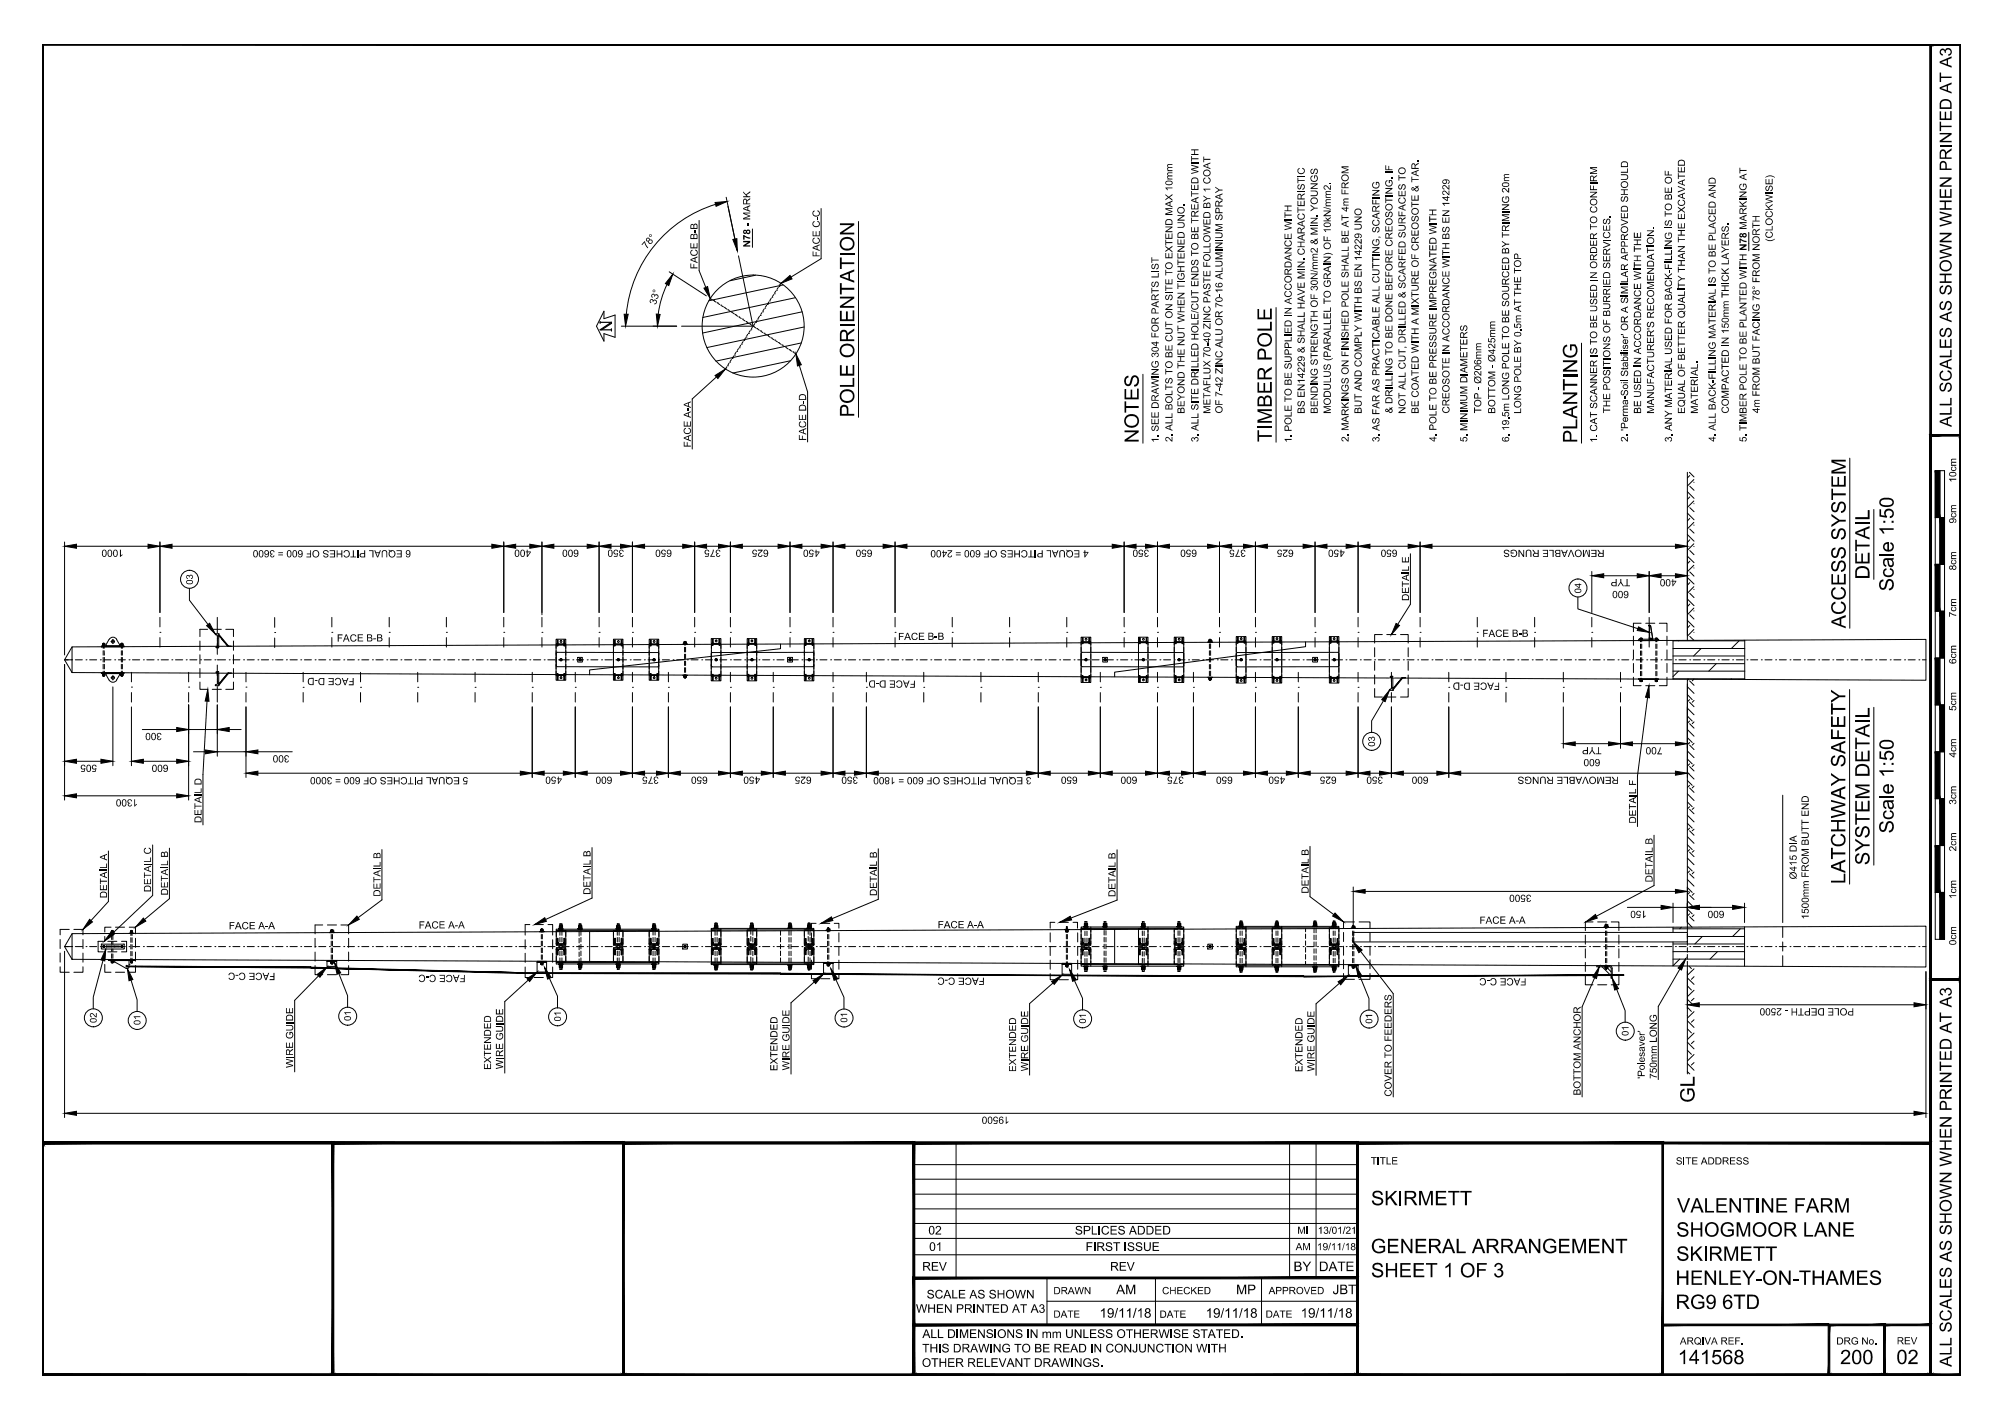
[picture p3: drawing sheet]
<svg xmlns="http://www.w3.org/2000/svg" width="420mm" height="297mm" viewBox="0 0 420 297" stroke-linecap="round" stroke-linejoin="round" font-family="sans-serif">
<defs><g id="words">
<g font-size="4.2">
<text x="179" y="87.4" transform="rotate(-90 179 87.4)">POLE ORIENTATION</text>
<text x="238.6" y="92.8" transform="rotate(-90 238.6 92.8)">NOTES</text>
<text x="266.5" y="92.6" transform="rotate(-90 266.5 92.6)">TIMBER POLE</text>
<text x="330.5" y="92.8" transform="rotate(-90 330.5 92.8)">PLANTING</text>
<text x="391.8" y="121.4" transform="rotate(-90 391.8 121.4)">DETAIL</text>
<text x="396.8" y="123.9" transform="rotate(-90 396.8 123.9)">Scale 1:50</text>
<text x="386.8" y="131.6" transform="rotate(-90 386.8 131.6)">ACCESS SYSTEM</text>
<text x="396.8" y="174.6" transform="rotate(-90 396.8 174.6)">Scale 1:50</text>
<text x="386.7" y="185.2" transform="rotate(-90 386.7 185.2)">LATCHWAY SAFETY</text>
<text x="391.8" y="181.2" transform="rotate(-90 391.8 181.2)">SYSTEM DETAIL</text>
<text x="355.1" y="231" transform="rotate(-90 355.1 231)">GL</text>
<text x="287.3" y="252.5">SKIRMETT</text>
<text x="351.4" y="254">VALENTINE FARM</text>
<text x="287.3" y="262.5">GENERAL ARRANGEMENT</text>
<text x="351.3" y="259">SHOGMOOR LANE</text>
<text x="287.3" y="267.5">SHEET 1 OF 3</text>
<text x="351.1" y="269.2">HENLEY-ON-THAMES</text>
<text x="351.3" y="264.1">SKIRMETT</text>
<text x="351.1" y="274.2">RG9 6TD</text>
<text x="351.6" y="285.7">141568</text>
<text x="385.6" y="285.7">200</text>
<text x="397.4" y="285.7">02</text>
</g>
<g font-size="3.5">
<text x="409" y="89.5" transform="rotate(-90 409 89.5)">ALL SCALES AS SHOWN WHEN PRINTED AT A3</text>
<text x="409" y="286.3" transform="rotate(-90 409 286.3)">ALL SCALES AS SHOWN WHEN PRINTED AT A3</text>
</g>
<g font-size="2.8">
<text x="271" y="266.3">BY</text>
<text x="276.4" y="266.3">DATE</text>
<text x="233.9" y="271.1">AM</text>
<text x="259" y="271.1">MP</text>
<text x="279.3" y="271.1">JBT</text>
<text x="230.4" y="276">19/11/18</text>
<text x="252.6" y="276.1">19/11/18</text>
<text x="272.6" y="276">19/11/18</text>
</g>
<g font-size="2.5">
<text x="194.5" y="258.6">02</text>
<text x="194.7" y="262">01</text>
<text x="225.2" y="258.6">SPLICES ADDED</text>
<text x="227.5" y="262">FIRST ISSUE</text>
<text x="193.2" y="266.2">REV</text>
<text x="232.6" y="266.2">REV</text>
<text x="192" y="275">WHEN PRINTED AT A3</text>
<text x="194.2" y="272">SCALE AS SHOWN</text>
<text x="193.3" y="280.3">ALL DIMENSIONS IN mm UNLESS OTHERWISE STATED.</text>
<text x="193.2" y="286.3">OTHER RELEVANT DRAWINGS.</text>
<text x="193.2" y="283.3">THIS DRAWING TO BE READ IN CONJUNCTION WITH</text>
</g>
<g font-size="2.1">
<text x="135.5" y="52.2" transform="rotate(-51 135.5 52.2)">78°</text>
<text x="157.2" y="51.8" transform="rotate(-90 157.2 51.8)">N78 - MARK</text>
<text x="171.8" y="53.8" transform="rotate(-90 171.8 53.8)">FACE C-C</text>
<text x="371.5" y="50.6" transform="rotate(-90 371.5 50.6)">(CLOCKWISE)</text>
<text x="146.2" y="56.4" transform="rotate(-90 146.2 56.4)">FACE B-B</text>
<text x="137.4" y="63.9" transform="rotate(-73 137.4 63.9)">33°</text>
<text x="248.2" y="86.7" transform="rotate(-90 248.2 86.7)">BEYOND THE NUT WHEN TIGHTENED UNO.</text>
<text x="253.6" y="86.7" transform="rotate(-90 253.6 86.7)">METAFLUX 70-40 ZINC PASTE FOLLOWED BY 1 COAT</text>
<text x="256.2" y="86.6" transform="rotate(-90 256.2 86.6)">OF 7-42 ZINC ALU OR 70-16 ALUMINIUM SPRAY</text>
<text x="273.4" y="86.7" transform="rotate(-90 273.4 86.7)">BS EN14229 &amp; SHALL HAVE MIN. CHARACTERISTIC</text>
<text x="276.1" y="86.7" transform="rotate(-90 276.1 86.7)">BENDING STRENGTH OF 30N/mm2 &amp; MIN. YOUNGS</text>
<text x="278.9" y="86.7" transform="rotate(-90 278.9 86.7)">MODULUS (PARALLEL TO GRAIN) OF 10kN/mm2.</text>
<text x="285.4" y="86.7" transform="rotate(-90 285.4 86.7)">BUT AND COMPLY WITH BS EN 14229 UNO</text>
<text x="291.8" y="86.6" transform="rotate(-90 291.8 86.6)">&amp; DRILLING TO BE DONE BEFORE CREOSOTING. IF</text>
<text x="294.5" y="86.7" transform="rotate(-90 294.5 86.7)">NOT ALL CUT, DRILLED &amp; SCARFED SURFACES TO</text>
<text x="297.3" y="86.7" transform="rotate(-90 297.3 86.7)">BE COATED WITH A MIXTURE OF CREOSOTE &amp; TAR.</text>
<text x="303.7" y="86.6" transform="rotate(-90 303.7 86.6)">CREOSOTE IN ACCORDANCE WITH BS EN 14229</text>
<text x="310.4" y="86.6" transform="rotate(-90 310.4 86.6)">TOP - Ø206mm</text>
<text x="313.3" y="86.7" transform="rotate(-90 313.3 86.7)">BOTTOM - Ø425mm</text>
<text x="318.8" y="86.7" transform="rotate(-90 318.8 86.7)">LONG POLE BY 0.5m AT THE TOP</text>
<text x="337.4" y="86.6" transform="rotate(-90 337.4 86.6)">THE POSITIONS OF BURRIED SERVICES.</text>
<text x="343.9" y="86.7" transform="rotate(-90 343.9 86.7)">BE USED IN ACCORDANCE WITH THE</text>
<text x="346.6" y="86.7" transform="rotate(-90 346.6 86.7)">MANUFACTURER'S RECOMENDATION.</text>
<text x="353.1" y="86.7" transform="rotate(-90 353.1 86.7)">EQUAL OF BETTER QUALITY THAN THE EXCAVATED</text>
<text x="355.8" y="86.7" transform="rotate(-90 355.8 86.7)">MATERIAL.</text>
<text x="362.3" y="86.6" transform="rotate(-90 362.3 86.6)">COMPACTED IN 150mm THICK LAYERS.</text>
<text x="368.8" y="86.5" transform="rotate(-90 368.8 86.5)">4m FROM BUT FACING 78° FROM NORTH</text>
<text x="144.8" y="93.7" transform="rotate(-90 144.8 93.7)">FACE A-A</text>
<text x="168.9" y="92.3" transform="rotate(-90 168.9 92.3)">FACE D-D</text>
<text x="242.8" y="92.8" transform="rotate(-90 242.8 92.8)">1. SEE DRAWING 304 FOR PARTS LIST</text>
<text x="245.7" y="92.6" transform="rotate(-90 245.7 92.6)">2. ALL BOLTS TO BE CUT ON SITE TO EXTEND MAX 10mm</text>
<text x="251.1" y="92.6" transform="rotate(-90 251.1 92.6)">3. ALL SITE DRILLED HOLE/CUT ENDS TO BE TREATED WITH</text>
<text x="270.7" y="92.8" transform="rotate(-90 270.7 92.8)">1. POLE TO BE SUPPLIED IN ACCORDANCE WITH</text>
<text x="282.6" y="92.6" transform="rotate(-90 282.6 92.6)">2. MARKINGS ON FINISHED POLE SHALL BE AT 4m FROM</text>
<text x="289.1" y="92.6" transform="rotate(-90 289.1 92.6)">3. AS FAR AS PRACTICABLE ALL CUTTING, SCARFING</text>
<text x="301" y="92.5" transform="rotate(-90 301 92.5)">4. POLE TO BE PRESSURE IMPREGNATED WITH</text>
<text x="307.5" y="92.6" transform="rotate(-90 307.5 92.6)">5. MINIMUM DIAMETERS</text>
<text x="316.3" y="92.6" transform="rotate(-90 316.3 92.6)">6. 19.5m LONG POLE TO BE SOURCED BY TRIMING 20m</text>
<text x="334.7" y="92.8" transform="rotate(-90 334.7 92.8)">1. CAT SCANNER IS TO BE USED IN ORDER TO CONFIRM</text>
<text x="341.2" y="92.6" transform="rotate(-90 341.2 92.6)">2. 'Perma-Soil Stabiliser' OR A SIMILAR APPROVED SHOULD</text>
<text x="350.4" y="92.6" transform="rotate(-90 350.4 92.6)">3. ANY MATERIAL USED FOR BACK-FILLING IS TO BE OF</text>
<text x="359.5" y="92.5" transform="rotate(-90 359.5 92.5)">4. ALL BACK-FILLING MATERIAL IS TO BE PLACED AND</text>
<text x="366" y="92.6" transform="rotate(-90 366 92.6)">5. TIMBER POLE TO BE PLANTED WITH N78 MARKING AT</text>
<text x="409.9" y="101.1" transform="rotate(-90 409.9 101.1)">10cm</text>
<text x="409.9" y="109.6" transform="rotate(-90 409.9 109.6)">9cm</text>
<text x="25.9" y="115.1" transform="rotate(-180 25.9 115.1)">1000</text>
<text x="86.1" y="115.3" transform="rotate(-180 86.1 115.3)">6 EQUAL PITCHES OF 600 = 3600</text>
<text x="111.2" y="115.1" transform="rotate(-180 111.2 115.1)">400</text>
<text x="121.3" y="115.1" transform="rotate(-180 121.3 115.1)">600</text>
<text x="130.8" y="115.1" transform="rotate(-180 130.8 115.1)">350</text>
<text x="140.8" y="115.1" transform="rotate(-180 140.8 115.1)">650</text>
<text x="151.1" y="115.1" transform="rotate(-180 151.1 115.1)">375</text>
<text x="161.1" y="115.1" transform="rotate(-180 161.1 115.1)">625</text>
<text x="171.8" y="115.1" transform="rotate(-180 171.8 115.1)">450</text>
<text x="182.8" y="115.1" transform="rotate(-180 182.8 115.1)">650</text>
<text x="228.1" y="115.3" transform="rotate(-180 228.1 115.3)">4 EQUAL PITCHES OF 600 = 2400</text>
<text x="240.8" y="115.1" transform="rotate(-180 240.8 115.1)">350</text>
<text x="250.8" y="115.1" transform="rotate(-180 250.8 115.1)">650</text>
<text x="261.1" y="115.1" transform="rotate(-180 261.1 115.1)">375</text>
<text x="271.1" y="115.1" transform="rotate(-180 271.1 115.1)">625</text>
<text x="281.8" y="115.1" transform="rotate(-180 281.8 115.1)">450</text>
<text x="292.8" y="115.1" transform="rotate(-180 292.8 115.1)">650</text>
<text x="336.2" y="115.2" transform="rotate(-180 336.2 115.2)">REMOVABLE RUNGS</text>
<text x="409.9" y="119.5" transform="rotate(-90 409.9 119.5)">8cm</text>
<text x="295.3" y="125.9" transform="rotate(-90 295.3 125.9)">DETAIL E</text>
<text x="341.3" y="123.8" transform="rotate(-180 341.3 123.8)">600</text>
<text x="341.6" y="121.3" transform="rotate(-180 341.6 121.3)">TYP</text>
<text x="351.3" y="121.3" transform="rotate(-180 351.3 121.3)">400</text>
<text x="409.9" y="129.3" transform="rotate(-90 409.9 129.3)">7cm</text>
<text x="70.6" y="134.4">FACE B-B</text>
<text x="188.2" y="134.1">FACE B-B</text>
<text x="310.6" y="133.4">FACE B-B</text>
<text x="74.3" y="142" transform="rotate(-180 74.3 142)">FACE D-D</text>
<text x="191.9" y="142.6" transform="rotate(-180 191.9 142.6)">FACE D-D</text>
<text x="314.3" y="143" transform="rotate(-180 314.3 143)">FACE D-D</text>
<text x="409.9" y="139.1" transform="rotate(-90 409.9 139.1)">6cm</text>
<text x="409.9" y="148.9" transform="rotate(-90 409.9 148.9)">5cm</text>
<text x="33.9" y="153.5" transform="rotate(-180 33.9 153.5)">300</text>
<text x="20.3" y="160.2" transform="rotate(-180 20.3 160.2)">505</text>
<text x="35.3" y="160.2" transform="rotate(-180 35.3 160.2)">600</text>
<text x="60.6" y="158.2" transform="rotate(-180 60.6 158.2)">300</text>
<text x="335.3" y="159" transform="rotate(-180 335.3 159)">600</text>
<text x="335.6" y="156.5" transform="rotate(-180 335.6 156.5)">TYP</text>
<text x="348.3" y="156.5" transform="rotate(-180 348.3 156.5)">700</text>
<text x="409.9" y="158.7" transform="rotate(-90 409.9 158.7)">4cm</text>
<text x="28.9" y="167.4" transform="rotate(-180 28.9 167.4)">1300</text>
<text x="98.1" y="162.8" transform="rotate(-180 98.1 162.8)">5 EQUAL PITCHES OF 600 = 3000</text>
<text x="117.8" y="162.7" transform="rotate(-180 117.8 162.7)">450</text>
<text x="128.3" y="162.7" transform="rotate(-180 128.3 162.7)">600</text>
<text x="138" y="162.7" transform="rotate(-180 138 162.7)">375</text>
<text x="148.3" y="162.7" transform="rotate(-180 148.3 162.7)">650</text>
<text x="159.3" y="162.7" transform="rotate(-180 159.3 162.7)">450</text>
<text x="170" y="162.7" transform="rotate(-180 170 162.7)">625</text>
<text x="179.8" y="162.7" transform="rotate(-180 179.8 162.7)">350</text>
<text x="216.1" y="162.8" transform="rotate(-180 216.1 162.8)">3 EQUAL PITCHES OF 600 = 1800</text>
<text x="225.8" y="162.7" transform="rotate(-180 225.8 162.7)">650</text>
<text x="238.3" y="162.7" transform="rotate(-180 238.3 162.7)">600</text>
<text x="248.1" y="162.7" transform="rotate(-180 248.1 162.7)">375</text>
<text x="258.3" y="162.7" transform="rotate(-180 258.3 162.7)">650</text>
<text x="269.3" y="162.7" transform="rotate(-180 269.3 162.7)">450</text>
<text x="280.1" y="162.7" transform="rotate(-180 280.1 162.7)">625</text>
<text x="289.8" y="162.7" transform="rotate(-180 289.8 162.7)">350</text>
<text x="299.3" y="162.7" transform="rotate(-180 299.3 162.7)">600</text>
<text x="339.2" y="162.7" transform="rotate(-180 339.2 162.7)">REMOVABLE RUNGS</text>
<text x="42.2" y="172.4" transform="rotate(-90 42.2 172.4)">DETAIL D</text>
<text x="342.8" y="172.5" transform="rotate(-90 342.8 172.5)">DETAIL F</text>
<text x="409.9" y="168.6" transform="rotate(-90 409.9 168.6)">3cm</text>
<text x="409.9" y="178.4" transform="rotate(-90 409.9 178.4)">2cm</text>
<text x="346.3" y="184.8" transform="rotate(-90 346.3 184.8)">DETAIL B</text>
<text x="376.5" y="184.2" transform="rotate(-90 376.5 184.2)">Ø415 DIA</text>
<text x="22.4" y="188.2" transform="rotate(-90 22.4 188.2)">DETAIL A</text>
<text x="31.7" y="186.9" transform="rotate(-90 31.7 186.9)">DETAIL C</text>
<text x="35.2" y="187.6" transform="rotate(-90 35.2 187.6)">DETAIL B</text>
<text x="79.7" y="187.8" transform="rotate(-90 79.7 187.8)">DETAIL B</text>
<text x="123.8" y="187.5" transform="rotate(-90 123.8 187.5)">DETAIL B</text>
<text x="183.8" y="187.7" transform="rotate(-90 183.8 187.7)">DETAIL B</text>
<text x="233.8" y="187.9" transform="rotate(-90 233.8 187.9)">DETAIL B</text>
<text x="274.2" y="187.2" transform="rotate(-90 274.2 187.2)">DETAIL B</text>
<text x="320.9" y="187.5" transform="rotate(-180 320.9 187.5)">3500</text>
<text x="345.1" y="190.8" transform="rotate(-180 345.1 190.8)">150</text>
<text x="361.3" y="190.8" transform="rotate(-180 361.3 190.8)">600</text>
<text x="409.9" y="188.3" transform="rotate(-90 409.9 188.3)">1cm</text>
<text x="47.9" y="194.7">FACE A-A</text>
<text x="87.7" y="194.5">FACE A-A</text>
<text x="196.5" y="194.4">FACE A-A</text>
<text x="310" y="193.5">FACE A-A</text>
<text x="379" y="192.6" transform="rotate(-90 379 192.6)">1500mm FROM BUTT END</text>
<text x="409.9" y="198" transform="rotate(-90 409.9 198)">0cm</text>
<text x="57.7" y="203.8" transform="rotate(-180 57.7 203.8)">FACE C-C</text>
<text x="97.6" y="204.3" transform="rotate(-180 97.6 204.3)">FACE C-C</text>
<text x="206.4" y="204.8" transform="rotate(-180 206.4 204.8)">FACE C-C</text>
<text x="319.9" y="204.9" transform="rotate(-180 319.9 204.9)">FACE C-C</text>
<text x="388.5" y="211.2" transform="rotate(-180 388.5 211.2)">POLE DEPTH - 2500</text>
<text x="61.4" y="223.7" transform="rotate(-90 61.4 223.7)">WIRE GUIDE</text>
<text x="102.9" y="224.1" transform="rotate(-90 102.9 224.1)">EXTENDED</text>
<text x="105.4" y="224" transform="rotate(-90 105.4 224)">WIRE GUIDE</text>
<text x="162.9" y="224.4" transform="rotate(-90 162.9 224.4)">EXTENDED</text>
<text x="165.4" y="224.2" transform="rotate(-90 165.4 224.2)">WIRE GUIDE</text>
<text x="212.9" y="224.5" transform="rotate(-90 212.9 224.5)">EXTENDED</text>
<text x="215.5" y="224.4" transform="rotate(-90 215.5 224.4)">WIRE GUIDE</text>
<text x="273" y="224.6" transform="rotate(-90 273 224.6)">EXTENDED</text>
<text x="275.4" y="224.5" transform="rotate(-90 275.4 224.5)">WIRE GUIDE</text>
<text x="344.7" y="226" transform="rotate(-90 344.7 226)">'Polesaver'</text>
<text x="347.2" y="226" transform="rotate(-90 347.2 226)">750mm LONG</text>
<text x="211.5" y="233.9" transform="rotate(-180 211.5 233.9)">19500</text>
<text x="291.6" y="229.7" transform="rotate(-90 291.6 229.7)">COVER TO FEEDERS</text>
<text x="331.2" y="229.4" transform="rotate(-90 331.2 229.4)">BOTTOM ANCHOR</text>
<text x="287.3" y="243.9">TITLE</text>
<text x="351.2" y="243.9">SITE ADDRESS</text>
<text x="271.5" y="261.9">AM</text>
<text x="271.9" y="258.4">MI</text>
<text x="276" y="261.9">19/11/18</text>
<text x="276.1" y="258.4">13/01/21</text>
<text x="220.8" y="271.1">DRAWN</text>
<text x="243.5" y="271.1">CHECKED</text>
<text x="265.9" y="271.1">APPROVED</text>
<text x="220.8" y="276">DATE</text>
<text x="243" y="276.1">DATE</text>
<text x="265.2" y="276">DATE</text>
<text x="352" y="281.6">ARQIVA REF.</text>
<text x="384.8" y="281.6">DRG No.</text>
<text x="397.5" y="281.6">REV</text>
</g>
<g font-size="2">
<text x="40.4" y="122.5" transform="rotate(-90 40.4 122.5)">03</text>
<text x="331.4" y="124.3" transform="rotate(-90 331.4 124.3)">04</text>
<text x="288.1" y="156.4" transform="rotate(-90 288.1 156.4)">03</text>
<text x="20.3" y="214.3" transform="rotate(-90 20.3 214.3)">02</text>
<text x="29.4" y="214.7" transform="rotate(-90 29.4 214.7)">01</text>
<text x="73.5" y="213.9" transform="rotate(-90 73.5 213.9)">01</text>
<text x="117.5" y="214" transform="rotate(-90 117.5 214)">01</text>
<text x="177.5" y="214.2" transform="rotate(-90 177.5 214.2)">01</text>
<text x="227.6" y="214.4" transform="rotate(-90 227.6 214.4)">01</text>
<text x="287.6" y="214.5" transform="rotate(-90 287.6 214.5)">01</text>
<text x="341.2" y="217" transform="rotate(-90 341.2 217)">01</text>
</g>
</g></defs>
<!-- layer: TEXT AND DIMENSIONS -->
<g fill="none" stroke="#000" stroke-width=".21">
<path d="M139.8 59.6a20 20 0 0 0-1.9 6.2M140.2 56.9l7.8 5.1M146.5 46.2v10.5l1.4 3.5M150 42.8a26.7 26.7 0 0 0-18.7 23M152.2 41.3l2.3 11.3M154.8 53.6l3 14.7h-15M158.3 57.7l-5.3 1.1M164.1 59.7l-15.5 3.3M172.1 43.7v10.5l-6.3 3.8M179.9 46.4v41M130.2 68.3h11.6M150.1 79l-5 4.6v10.5"/>
<path d="M165.7 75.6l-12.1 2.5M166.7 62.4l-19.4 4.1M167.5 76.5l1.7 5.6v10.5M167.9 71.8l-17.9 3.8M168.1 65.3l-20.9 4.5M168.5 68.5l-20.4 4.3M239.5 78.4v14.4M267.4 64.4v28.2M331.4 71.9v20.9M353.6 98.9v35.3M354 98.9l1 1M354.1 99.6l-.5 .5"/>
<path d="M387.6 96v35.6M13.5 113.5v23.7M16 114.4h15M33.5 113.5v14.8M284.6 113.5v14.8M287.1 114.4h8M295.6 116v10.6l-2.7 4.2M297.6 113.5v14.8M300.1 114.4h51M333.6 119.7v8.6M345.6 119.7v8.6M353.6 103l1.4 1.4"/>
<path d="M353.6 107.5l1.4 1.4M353.6 112l1.4 1.4M353.6 116.5l1.4 1.4M354.1 101.9l.9 .8M354.1 106.3l.9 .9M354.1 110.8l.9 .9M354.1 115.3l.9 .9M354.1 119.8l.9 .9M354.1 104.1l-.5 .5M354.1 108.6l-.5 .5M354.1 113.1l-.5 .5M354.1 117.6l-.5 .5"/>
<path d="M355 101h.1M355 105.5h.1M355 110h.1M355 114.5h.1M355 119h.1M355 100.5l-1.4 1.3M355 104.9l-1.4 1.4M355 109.4l-1.4 1.4M355 113.9l-1.4 1.4M355 118.4l-1.4 1.4M392.7 106.7v14.7M13.5 139.2v28.4"/>
<path d="M33.5 132.5h.1M33.5 129.3v2M33.5 133.6v2M39.7 123.3v2.4l3.9 5.1M41.9 134.3v1.9M41.9 137.2v1.9M43.5 131.8h-1.6v1.6M44.5 131.8h1.9M45.5 133.7h.1M45.5 138.2h.1M45.5 129.3v3.3M45.5 134.8v2.3"/>
<path d="M45.5 139.3v2.3M45.9 133.1l1.9 2.2M47.3 131.8h1.6v1.6M48.9 134.3v1.9M48.9 137.2v1.9M57.6 132.5h.1M57.6 129.4v2M57.6 133.6v2M69.5 132.5h.1M69.5 129.3v2M69.5 133.6v2M81.6 132.5h.1"/>
<path d="M81.6 129.3v2M81.6 133.6v2M93.5 132.5h.1M93.5 129.3v2M93.5 133.6v2M105.6 132.5h.1M105.6 129.3v2M105.6 133.6v2M113.6 132.5h.1M113.6 129.3v2M113.6 133.6v2M125.5 132.5h.1"/>
<path d="M125.5 129.3v2M125.5 133.6v2M132.5 132.5h.1M132.5 129.3v2M132.5 133.6v2M145.6 132.5h.1M145.6 129.3v2M145.6 133.6v2M153.1 132.5h.1M153.1 129.3v2M153.1 133.6v2M165.6 132.5h.1"/>
<path d="M165.6 129.3v2M165.6 133.6v2M174.6 132.5h.1M174.6 129.3v2M174.6 133.6v2M187.6 132.5h.1M187.6 129.3v2M187.6 133.6v2M199.5 132.5h.1M199.5 129.3v2M199.5 133.6v2M211.6 132.5h.1"/>
<path d="M211.6 129.3v2M211.6 133.6v2M223.5 132.5h.1M223.5 129.3v2M223.5 133.6v2M235.6 132.5h.1M235.6 129.3v2M235.6 133.6v2M242.6 132.5h.1M242.6 129.3v2M242.6 133.6v2M255.6 132.5h.1"/>
<path d="M255.6 129.3v2M255.6 133.6v2M263.1 132.5h.1M263.1 129.3v2M263.1 133.6v2M275.6 132.5h.1M275.6 129.3v2M275.6 133.6v2M284.6 132.5h.1M284.6 129.3v2M284.6 133.6v2M288.1 135.7v1.9"/>
<path d="M288.1 138.5v1.9M289.7 132.9h-1.6v1.8M290.6 132.9h1.9M293.5 132.9h1.6v1.8M295.1 135.7v1.9M295.1 138.5v1.9M297.6 132.5h.1M297.6 129.3v2M297.6 133.6v2M309.6 132.5h.1M309.6 129.3v2M309.6 133.6v2"/>
<path d="M321.6 132.5h.1M321.6 129.3v2M321.6 133.6v2M330.7 125.1v2.5l12.5 4.1M333.6 132.5h.1M333.6 129.3v2M333.6 133.6v2M336.1 120.6h7M342.3 133.3v1.9M342.3 136.1v1.9M342.3 139v1.9M343.9 130.6h-1.6v1.7"/>
<path d="M344.9 130.6h1.9M345.6 132.5h.1M345.6 129.3v2M345.6 133.6v2M347.7 130.6h1.6v1.7M349.3 133.3v1.9M349.3 136.1v1.9M349.3 139v1.9M350.6 135.8h15M350.6 137.4h15M350.6 139h15M351.8 134.2h-.1"/>
<path d="M353.6 121l1.4 1.3M353.6 125.5l1.4 1.4M353.6 130l1.4 1.4M354.1 124.3l.9 .9M354.1 128.8l.9 .9M354.1 133.3l.9 .9M354.1 122l-.5 .6M354.1 126.5l-.5 .6M354.1 131l-.5 .6M355 123.4v.1M355 128h.1M355 132.5h.1"/>
<path d="M355 122.9l-1.4 1.4M355 127.4l-1.4 1.4M355 131.9l-1.4 1.4M356.5 135.8l-1.6 1.6M359.6 139l-1.5 1.6M364.4 134.2l-1.6 1.6M365.6 134.2h-15v8M16 159.5h5.2M23.7 143.9v16.5M27.5 143.9h.1M27.5 140.8v2M27.5 145.1v2"/>
<path d="M27.5 148.1v12.3M29.8 152.8h7.2M30 159.5h7M39.5 143.9h.1M39.5 140.8v2M39.5 145.1v2M39.5 147.7v19.9M39.5 152.8h6M40.5 157.5h2.5M41.9 142.9v1.5h1.6M41.9 140v1.9M43.4 146.9l-.9 15.4v10.5"/>
<path d="M44.5 144.4h1.9M45.5 142.7h.1M45.5 143.8v3.3M45.5 147.7v10.7M45.5 157.5h6M47.8 141.1l-1.9 2.3M48 152.8h2.5M48.9 142.9v1.5h-1.6M48.9 140v1.9M51.5 143.9h.1M51.5 140.8v2M51.5 145.1v2"/>
<path d="M51.5 148.1v10.3M54 157.5h7.2M63.5 144h.1M63.5 140.8v2M63.5 145.1v2M75.6 144h.1M75.6 140.8v2M75.6 145.1v2M87.5 144h.1M87.5 140.8v2M87.5 145.1v2M99.6 144h.1"/>
<path d="M99.6 140.8v2M99.6 145.1v2M111.5 144h.1M111.5 140.8v2M111.5 145.1v2M120.6 144h.1M120.6 140.8v2M120.6 145.1v2M132.5 144h.1M132.5 140.8v2M132.5 145.1v2M140.1 144h.1"/>
<path d="M140.1 140.8v2M140.1 145.1v2M153.1 144h.1M153.1 140.8v2M153.1 145.1v2M162 144h.1M162 140.8v2M162 145.1v2M174.6 144h.1M174.6 140.8v2M174.6 145.1v2M181.6 140.8v2"/>
<path d="M181.6 145.1v2M193.6 144h.1M193.6 140.8v2M193.6 145.1v2M205.6 144h.1M205.6 140.8v2M205.6 145.1v2M217.6 144h.1M217.6 140.8v2M217.6 145.1v2M230.6 144h.1M230.6 140.8v2"/>
<path d="M230.6 145.1v2M242.6 144h.1M242.6 140.8v2M242.6 145.1v2M250.1 144h.1M250.1 140.8v2M250.1 145.1v2M263.1 144h.1M263.1 140.8v2M263.1 145.1v2M272.1 144h.1M272.1 140.8v2"/>
<path d="M272.1 145.1v2M284.6 144h.1M284.6 140.8v2M284.6 145.1v2M288.1 144.2v1.8h1.6M288.1 141.4v1.9M289.9 146.8l-2.5 4.2v2.5M290.6 146h1.9M291.6 144h.1M291.6 140.8v2M291.6 145.1v2M291.6 148.1v14.8"/>
<path d="M293.9 142l-1.9 2.4M295.1 144.2v1.8h-1.6M295.1 141.4v1.9M303.6 144h.1M303.6 140.8v2M303.6 145.1v2M303.6 148.1v14.8M315.6 144h.1M315.6 140.8v2M315.6 145.1v2M327.6 144h.1M327.6 140.8v2"/>
<path d="M327.6 145.1v2M327.6 148.1v8.6M330.1 155.8h7M339.6 144h.1M339.6 140.8v2M339.6 145.1v2M339.6 148.1v8.6M342.1 155.8h9M342.3 141.9v1.7h1.6M344.9 143.6h1.9M345.3 146.1l-2.2 16.5v10.5M349.3 141.9v1.7h-1.6"/>
<path d="M350.6 140.6h15M350.6 142.2h15M351.7 140.6l-1.1 1.1M353.6 142.2v52M353.6 159l1 1M353.6 154.5l1 1M353.6 150l1 1M353.6 145.5l1 1.1M353.6 157.3l1.4 1.4M353.6 152.8l1.4 1.4M353.6 148.3l1.4 1.4M353.6 143.8l1.4 1.4"/>
<path d="M353.9 142.2l-.3 .3M354.1 146.6l-.5 .4M354.1 151l-.5 .5M354.1 155.5l-.5 .5M354.1 156.1l.9 .9M354.1 151.6l.9 .9M354.1 147.1l.9 .9M354.1 142.6l.9 1M355 142.2l-.4 .4M355 146.7l-.4 .4M355 151.2l-.4 .4M355 155.7l-.4 .4"/>
<path d="M362.8 142.2l-.1 .1M387.6 144.4v40.8M392.7 148.2v33M16 166.7h21M22.7 178.3v10.5l-3.6 4M32 177v10.6l-8.3 7.9M35.5 177.7v10.6l-5.2 4.3M80 178v10.5l-5 3.7M124.1 177.5v10.6l-9.8 4.5M184.1 177.8v10.6l-9.7 4M234.1 178v10.6l-9.7 3.7M274.5 177.3v10.5l5 3.8"/>
<path d="M294.1 162h7M306.1 162h45M346.6 175v10.5l-12.1 6.4M353.6 177l1 1M353.6 172.5l1 1M353.6 168l1 1M353.6 163.5l1 1M353.6 179.7l1.4 1.4M353.6 175.3l1.4 1.4M353.6 170.8l1.4 1.4M353.6 166.3l1.4 1.4M353.6 161.8l1.4 1.4"/>
<path d="M354.1 160l-.5 .5M354.1 164.5l-.5 .5M354.1 169l-.5 .5M354.1 173.5l-.5 .4M354.1 178l-.5 .4M354.1 178.5l.9 1M354.1 174l.9 1M354.1 169.5l.9 1M354.1 165.1l.9 .9M354.1 160.6l.9 .9M355 160.2l-.4 .4M355 164.7l-.4 .4"/>
<path d="M355 169.2l-.4 .3M355 173.7l-.4 .3M355 178.2l-.4 .3M373.6 166.6v26.7M12.6 196.8v1.9M12.6 199.6v1.9M14.5 194.7h-1.9v1.1M15.5 194.7h1.9v1.1M17.4 196.8v1.9M17.4 199.6v1.9M21.5 198.3h.4M21.7 197.2h-1.1v2.2h1.1"/>
<path d="M21.7 198.1v.4M22 196.2v1M22 199.4v1.6M22.6 197.2h1.9M22.6 199.4h1.9M23.3 194.2h-1.3v1M24.2 194.2h1.9M25.3 198.3h.4M25.5 197.2h1v2.2h-1M25.5 198.1v.4M27.1 194.2h1.3v1.4M28.4 196.6v1.9"/>
<path d="M28.4 199.4v1.9M66 196.6v1.9M66 199.4v1.9M67.6 193.8h-1.6v1.8M68.6 193.8h1.9M71.4 193.8h1.7v1.8M73.1 196.6v1.9M73.1 199.4v1.9M110.1 196.9v1.9M110.1 199.7v1.9M111 193.7h-.9v2.2M112 193.7h1.9"/>
<path d="M114.8 193.7h1v2.2M115.8 196.9v1.9M115.8 199.7v1.9M143.1 197.8h.9v1h-.9zM170 195.4v1.9M170 198.2v2M171 193.4h-1v1M172 193.4h1.9M174.8 193.4h1v1M175.8 195.4v1.9M175.8 198.2v2M220.1 195.4v1.9"/>
<path d="M220.1 198.2v2M221.1 193.2h-1v1.2M222 193.2h1.9M224.9 193.2h.9v1.2M225.8 195.4v1.9M225.8 198.2v2M253.1 197.8h1v1h-1zM281.5 195.3v1.9M281.5 198.2v1.9M283.6 185.8v8.5M283.8 193.1h-2.3v1.3M284.8 193.1h2.3v1.3"/>
<path d="M285.1 199.3l6.9 8.9v21.6M286.1 186.7h65M287.1 195.3v1.9M287.1 198.2v1.9M332.2 195.9v1.9M332.2 198.8v1.9M333.8 193.1h-1.6v1.8M334.8 193.1h1.9M337.6 193.1h1.6v1.8M339.2 195.9v1.9M339.2 198.8v1.9M341 190.1h7.1"/>
<path d="M350.6 194.6h15M350.6 197.7h15M350.6 199.3h15M350.6 197.3v5l1.4-1.4M350.6 189.2v4.1M350.6 194.2v1.1M350.6 190.1h3M352.3 194.2l-.3 .4M353.6 190.4l1 1M353.6 185.9l1 1M353.6 181.4l1 1.1M353.6 193.2l1 1"/>
<path d="M353.6 188.7l1.4 1.4M353.6 184.2l1.4 1.4M353.6 196.2h12M354.1 182.5l-.5 .4M354.1 186.9l-.5 .5M354.1 191.4l-.5 .5M354.1 192l.9 .9M354.1 187.5l.9 .9M354.1 183l.9 .9M355 182.7l-.4 .3M355 187.2l-.4 .3M355 191.6l-.4 .4"/>
<path d="M356.1 190.1h7M356.7 196.2l-1.5 1.5M359.9 199.3l-1.6 1.6M364.7 194.6l-1.6 1.6M365.6 189.2v4.1M373.6 194.1v2.3M373.6 197.3v1.9M12.6 202.5v1.2h1.9M17.4 202.5v1.2h-1.9M21.6 201.2l-2.1 7.7v2.4M22 202v1.7h1.3M24.2 203.7h1.9"/>
<path d="M24.6 201.2h.1M27 202h.1M27.5 205.3l1.2 4.1v2.5M28.4 202.3v1.4h-1.3M66 202.3v1.9h1.6M66.7 204.4l-4.9 5.2v14.9M68.6 204.2h1.9M71 204l1.8 4.6v2.4M73.1 202.3v1.9h-1.7M110.1 202.6v2.2h.9M110.7 205.3l-4.9 4.5v15M112 204.8h1.9"/>
<path d="M115.1 204.9l1.7 3.8v2.5M115.8 202.6v2.2h-1M170 204v1h1M170 201.1v1.9M170.6 205.7l-4.8 4.4v14.9M172 205h1.9M175.2 205.2l1.7 3.7v2.5M175.8 204v1h-1M175.8 201.1v1.9M220.1 204v1.2h1M220.1 201.1v1.9M220.7 205.9l-4.9 4.3v15"/>
<path d="M222 205.2h1.9M225.2 205.4l1.7 3.7v2.5M225.8 204v1.2h-.9M225.8 201.1v1.9M280.7 206l-4.9 4.3v15M281.5 203.9v1.2h2.3M281.5 201v1.9M285.1 204.7l1.8 4.5v2.4M287.1 203.9v1.2h-2.3M287.1 201v1.9M332.2 204.5v1.8h1.6M332.2 201.6v1.9"/>
<path d="M334.2 204.8l-2.7 6.1v18.9M334.8 206.3h1.9M336.5 202.4h.2M338.8 207.2l1.8 4.5v2.5M339.2 204.5v1.8h-1.6M339.2 201.6v1.9M350.6 200.9h15M352 203l-4.5 7.8v15.3M353.6 202.4v22.6M353.6 206.5l.8 .9M353.6 211l.8 .9M353.6 215.5l.8 .9"/>
<path d="M353.6 204.9l1.4 1.3M353.6 209.3l1.4 1.4M353.6 213.8l1.4 1.4M353.6 218.3l1.4 1.4M353.9 202.4l.5 .5M355 202.9l-1.4 1.4M355 207.4l-1.4 1.4M355 211.9l-1.4 1.4M355 216.4l-1.4 1.4M355 204.6l-.6 .5M355 209.1l-.6 .5M355 213.6l-.6 .5"/>
<path d="M355 218.1l-.6 .5M373.6 200.2v2.2M353.6 220l.8 .9M353.6 222.8l1.4 1.4M355 220.9l-1.4 1.4M355 222.6l-.6 .5"/>
<circle cx="39.7" cy="121.3" r="1.88"/>
<circle cx="330.7" cy="123.2" r="1.88"/>
<circle cx="287.5" cy="155.3" r="1.88"/>
<circle cx="19.6" cy="213.2" r="1.88"/>
<circle cx="28.8" cy="213.8" r="1.88"/>
<circle cx="72.9" cy="212.9" r="1.88"/>
<circle cx="116.8" cy="213" r="1.88"/>
<circle cx="176.9" cy="213.3" r="1.88"/>
<circle cx="226.9" cy="213.4" r="1.88"/>
<circle cx="286.9" cy="213.5" r="1.88"/>
<circle cx="340.6" cy="216" r="1.88"/>
</g>
<!-- layer: 0 -->
<g fill="none" stroke="#000" stroke-width=".21">
<path d="M405.5 98.6h2v98.2h-2zM406.5 98.6v98.2M405.5 118.2h2M405.5 108.4h2M365.6 134.1v8.2M405.5 137.8h2M405.5 128.1h2M405.5 157.5h2M405.5 147.7h2M405.5 177.1h2M405.5 167.3h2M365.6 194.1v8.3"/>
<path d="M405.5 186.9h2M353.6 203.4v8M356.1 210.5h45M403.6 203.5v7.9M200.3 239.4v28.3M270.2 239.4v28.3M275.8 239.4v28.3M191.5 250.1h93M191.5 247h93M191.5 244h93M191.5 256.3h93M191.5 253.2h93"/>
<path d="M191.5 259.4h93M191.5 262.8h93M219.4 267.7v9.8M219.4 272.6h65.1M242.1 267.7v9.8M264.4 267.7v9.8"/>
</g>
<g fill="#000" stroke="#000" stroke-width=".21">
<path d="M353.6 210.5l2.5-.4v.8zM401.1 210.1l2.5 .4-2.5 .4z"/>
<path d="M8.9 9.3l.2 .2h401.6zM8.9 9.3h402l-.2 .2z"/>
<path d="M404.4 9.3l.3 .2zM404.4 9.3l.3 .2-.3 278.5zM404.7 9.5l-.3 278.5 .3-.1zM404.4 288l.3-.1z"/>
<path d="M404.6 9.3l.1 .2h6zM404.6 9.3h6.3l-.2 .2z"/>
<path d="M410.7 9.5v278.4l.2-278.6zM410.9 9.3v278.7l-.2-.1z"/>
<path d="M410.7 9.5v278.4l.2-278.6zM410.9 9.3v278.7l-.2-.1z"/>
<path d="M404.4 91l.3 .4 6.2-.4zM404.7 91.4l6.2-.4-.2 .4zM410.9 91l-.2 .4z"/>
<path d="M404.4 91l.3 114v-113.6zM404.4 91l.3 114-.3 .4z"/>
<path d="M405.5 98.6l1 9.8v-9.8zM405.5 98.6l1 9.8h-1z"/>
<path d="M410.7 91.4l.2 113.8v-114zM410.7 91.4l.2 113.8-.2-.2zM410.7 205l.2 .4zM404.7 205h6l.2 .4zM404.7 205l-.3 .4h6.5z"/>
<path d="M405.5 118.2l1 9.8v-9.8zM405.5 118.2l1 9.8h-1z"/>
<path d="M406.5 108.4l1 9.8v-9.8zM406.5 108.4l1 9.8h-1z"/>
<path d="M405.5 137.8l1 9.9v-9.9zM405.5 137.8l1 9.9h-1z"/>
<path d="M406.5 128l1 9.8v-9.8zM406.5 128l1 9.8h-1z"/>
<path d="M405.5 157.5l1 9.8v-9.8zM405.5 157.5l1 9.8h-1z"/>
<path d="M406.5 147.7l1 9.8v-9.8zM406.5 147.7l1 9.8h-1z"/>
<path d="M405.5 177.1l1 9.8v-9.8zM405.5 177.1l1 9.8h-1z"/>
<path d="M406.5 167.3l1 9.8v-9.8zM406.5 167.3l1 9.8h-1z"/>
<path d="M406.5 186.9l1 9.9v-9.9zM406.5 186.9l1 9.9h-1z"/>
<path d="M404.4 205l.3 .4 6.2-.4zM404.7 205.4l6.2-.4-.2 .4zM410.9 205l-.2 .4z"/>
<path d="M410.9 205.2l-.2 .2 .2 82.6zM410.7 205.4l.2 82.6-.2-.1zM410.7 287.9l.2 .1z"/>
<path d="M8.9 239.2l.2 .4zM8.9 239.2l395.5 .4h-395.3zM8.9 239.2l395.5 .4 .3-.4z"/>
<path d="M9.1 239.6h60.5l.3-.4zM8.9 239.2h61l-60.8 .4zM8.9 239.2l.2 .4z"/>
<path d="M69.9 239.6h60.6l.3-.4zM69.6 239.2h61.2l-60.9 .4zM69.6 239.2l.3 48.7v-48.3zM69.6 239.2l.3 48.7-.3 .1zM69.6 288l.3-.1z"/>
<path d="M130.8 239.6h60.5l.4-.4zM130.5 239.2h61.2l-60.9 .4zM130.5 239.2l.3 48.7v-48.3zM130.5 239.2l.3 48.7-.3 .1zM130.5 288l.3-.1z"/>
<path d="M191.7 239.6h92.6l.3-.4zM191.3 239.2h93.3l-92.9 .4zM191.3 239.2l.4 48.7v-48.3zM191.3 239.2l.4 48.7-.4 .1zM191.3 288l.4-.1z"/>
<path d="M284.6 239.6h63.7l.3-.4zM284.3 239.2h64.3l-64 .4zM284.3 239.2l.3 48.7v-48.3zM284.3 239.2l.3 48.7-.3 .1zM284.3 288l.3-.1z"/>
<path d="M404.7 239.2l-.3 .4 .3 48.4zM404.4 239.6l.3 48.4-.3-.1zM404.4 287.9l.3 .1z"/>
<path d="M191.3 277.4l.4 .3 92.9-.3zM191.7 277.7l92.9-.3-.3 .3zM284.6 277.4l-.3 .3 .3 10.3zM284.3 277.7l.3 10.3-.3-.1zM284.3 287.9l.3 .1z"/>
<path d="M191.3 277.7h93.3l-.3-.3zM191.3 277.7l.4-.3h92.6zM191.3 267.5v10.2l.4-.3zM191.3 267.5l.4 .4v9.5zM191.3 267.5l.4 .4 92.9-.4zM191.7 267.9l92.9-.4-.3 .4zM284.6 267.5l-.3 .4 .3 9.8zM284.3 267.9l.3 9.8-.3-.3z"/>
<path d="M383.1 277.4l.3 .3 11.6-.3zM383.4 277.7l11.6-.3-.3 .3zM395 277.4l-.3 .3 .3 10.3zM394.7 277.7l.3 10.3-.3-.1zM394.7 287.9l.3 .1z"/>
<path d="M348.4 277.7h34.9v-.3zM348.4 277.4h34.9l-34.9 .3z"/>
<path d="M394.7 277.4l.3 .3 9.7-.3zM395 277.7l9.7-.3-.3 .3zM404.7 277.4l-.3 .3 .3 10.3zM404.4 277.7l.3 10.3-.3-.1zM404.4 287.9l.3 .1z"/>
<path d="M9.1 9.5l-.2 278.5 .2-.1zM8.9 9.3l.2 .2-.2 278.5z"/>
<path d="M9.1 239.6l-.2 48.4 .2-.1zM8.9 239.4l.2 .2-.2 48.4z"/>
<path d="M9.1 287.9l60.7 .1-.2-.1zM9.1 287.9l60.7 .1h-60.9z"/>
<path d="M69.6 287.9l.3 .1zM69.9 239.2v48.8l-.3-.1zM69.9 239.2l-.3 .4v48.3z"/>
<path d="M69.9 287.9l60.7 .1-.1-.1zM69.9 287.9l60.7 .1h-60.8z"/>
<path d="M130.5 287.9l.3 .1zM130.8 239.2v48.8l-.3-.1zM130.8 239.2l-.3 .4v48.3z"/>
<path d="M130.8 287.9l60.7 .1-.2-.1zM130.8 287.9l60.7 .1h-60.9z"/>
<path d="M191.3 287.9l.4 .1zM191.7 239.2v48.8l-.4-.1zM191.7 239.2l-.4 .4v48.3z"/>
<path d="M191.7 287.9l92.8 .1-.2-.1zM191.7 287.9l92.8 .1h-93z"/>
<path d="M284.3 287.9l.3 .1zM284.6 239.2v48.8l-.3-.1zM284.6 239.2l-.3 .4v48.3z"/>
<path d="M191.5 288h93l-.2-.1zM191.7 287.9h92.6l-92.8 .1zM191.3 288l.4-.1zM191.7 277.7v10.2l-.4 .1zM191.3 277.4v10.6l.4-10.3z"/>
<path d="M284.6 287.9l63.8 .1-.1-.1zM284.6 287.9l63.8 .1h-63.9z"/>
<path d="M348.3 287.9l.3 .1zM348.6 239.2v48.8l-.3-.1zM348.6 239.2l-.3 .4v48.3z"/>
<path d="M383.3 288h11.6l-.2-.1zM383.4 287.9h11.3l-11.4 .1zM383.1 288l.3-.1zM383.4 277.7v10.2l-.3 .1zM383.1 277.4v10.6l.3-10.3z"/>
<path d="M8.9 288h395.7l-.2-.1zM8.9 288l.2-.1h395.3zM8.9 239.4v48.6l.2-.1zM8.9 239.4l.2 .2v48.3z"/>
<path d="M394.9 288h9.7l-.2-.1zM394.9 288l.1-.1h9.4zM394.7 288l.3-.1zM395 277.7v10.2l-.3 .1zM394.7 277.4v10.6l.3-10.3z"/>
<path d="M9.1 287.9l401.8 .1-.2-.1zM9.1 287.9l401.8 .1h-402z"/>
<path d="M404.7 287.9l6.2 .1-.2-.1zM404.7 287.9l6.2 .1h-6.3z"/>
<path d="M404.6 288h6.3l-.2-.1zM404.7 287.9h6l-6.1 .1zM404.4 288l.3-.1zM404.7 205.4v82.5l-.3 .1zM404.4 205v83l.3-82.6z"/>
</g>
<!-- layer: 03 - TEXT AND DIMENSIONS -->
<g fill="none" stroke="#000" stroke-width=".21">
<path d="M33.5 113.5v14.8M36.1 114.4h67M105.6 113.5v14.8M113.6 113.5v15.3M116.1 114.4h6.9M125.5 113.5v14.8M132.5 113.5v14.8M135.1 114.4h8M145.6 113.5v14.8M153.1 113.5v14.8M155.6 114.4h7.5M165.6 113.5v14.8"/>
<path d="M168 114.4h4.1M174.6 113.5v14.8M177.1 114.4h8M187.6 113.5v14.8M190.1 114.4h43M235.6 113.5v14.8M242.6 113.5v14.8M245.1 114.4h8M255.6 113.5v14.8M263.1 113.5v14.8M265.6 114.4h7.5M275.6 113.5v14.8"/>
<path d="M278.1 114.4h4M284.6 113.5v14.8M13.5 138.2h.8M15 138.2h.1M15.8 138.2h1.5M18 138.2h.1M18.8 138.2h1.5M21 138.2h.1M21.8 138.2h1.5M24 138.2h.1M24.8 138.2h1.5M27 138.2h.1"/>
<path d="M27.8 138.2h1.5M30 138.2h.1M30.8 138.2h1.5M33 138.2h.1M33.8 138.2h1.5M36 138.2h.1M36.8 138.2h1.5M39 138.2h.1M39.8 138.2h1.5M42 138.2h.1M42.8 138.2h1.5M45 138.2h.1"/>
<path d="M45.8 138.2h1.5M48 138.2h.1M48.8 138.2h1.5M51 138.2h.1M51.8 138.2h1.5M54 138.2h.1M54.8 138.2h1.5M57.1 138.2h.1M57.8 138.2h1.5M60 138.2h.1M60.8 138.2h1.5M63 138.2h.1"/>
<path d="M63.8 138.2h1.5M66 138.2h.1M66.8 138.2h1.5M69 138.2h.1M69.8 138.2h1.5M72 138.2h.1M72.8 138.2h1.5M75 138.2h.1M75.8 138.2h1.5M78 138.2h.1M78.8 138.2h1.5M81.1 138.2h.1"/>
<path d="M81.8 138.2h1.5M84 138.2h.1M84.8 138.2h1.5M87 138.2h.1M87.8 138.2h1.5M90 138.2h.1M90.8 138.2h1.5M93 138.2h.1M93.8 138.2h1.5M96 138.2h.1M96.8 138.2h1.5M99 138.2h.1"/>
<path d="M99.8 138.2h1.5M102.1 138.2h.1M102.8 138.2h1.5M105.1 138.2h.1M105.8 138.2h1.5M108 138.2h.1M108.8 138.2h1.5M111 138.2h.1M111.8 138.2h1.5M114 138.2h.1M114.8 138.2h1.5M117 138.2h.1"/>
<path d="M117.8 138.2h1.5M120 138.2h.1M120.8 138.2h1.5M123 138.2h.1M123.8 138.2h1.5M126.1 138.2h.1M126.8 138.2h1.5M129.1 138.2h.1M129.8 138.2h1.5M132.1 138.2h.1M132.8 138.2h1.5M135 138.2h.1"/>
<path d="M135.8 138.2h1.5M138 138.2h.1M138.8 138.2h1.5M141 138.2h.1M141.8 138.2h1.5M144 138.2h.1M144.8 138.2h1.5M147.1 138.2h.1M147.8 138.2h1.5M150.1 138.2h.1M150.8 138.2h1.5M153.1 138.2h.1"/>
<path d="M153.8 138.2h1.5M156.1 138.2h.1M156.8 138.2h1.5M159 138.2h.1M159.8 138.2h1.5M162 138.2h.1M162.8 138.2h1.5M165 138.2h.1M165.8 138.2h1.5M168 138.2h.1M168.8 138.2h1.5M171.1 138.2h.1"/>
<path d="M171.8 138.2h1.5M174.1 138.2h.1M174.8 138.2h1.5M177.1 138.2h.1M177.8 138.2h1.5M180.1 138.2h.1M180.8 138.2h1.5M183 138.2h.1M183.8 138.2h1.5M186 138.2h.1M186.8 138.2h1.5M189 138.2h.1"/>
<path d="M189.8 138.2h1.5M192.1 138.2h.1M192.8 138.2h1.5M195.1 138.2h.1M195.8 138.2h1.5M198.1 138.2h.1M198.8 138.2h1.5M201.1 138.2h.1M201.8 138.2h1.5M204.1 138.2h.1M204.8 138.2h1.5M207.1 138.2h.1"/>
<path d="M207.8 138.2h1.5M210 138.2h.1M210.8 138.2h1.5M213 138.2h.1M213.8 138.2h1.5M216.1 138.2h.1M216.8 138.2h1.5M219.1 138.2h.1M219.8 138.2h1.5M222.1 138.2h.1M222.8 138.2h1.5M225.1 138.2h.1"/>
<path d="M225.8 138.2h1.5M228.1 138.2h.1M228.8 138.2h1.5M231.1 138.2h.1M231.8 138.2h1.5M234 138.2h.1M234.8 138.2h1.5M237.1 138.2h.1M237.8 138.2h1.5M240.1 138.2h.1M240.8 138.2h1.5M243.1 138.2h.1"/>
<path d="M243.8 138.2h1.5M246.1 138.2h.1M246.8 138.2h1.5M249.1 138.2h.1M249.8 138.2h1.5M252.1 138.2h.1M252.8 138.2h1.5M255.1 138.2h.1M255.8 138.2h1.5M258 138.2h.1M258.8 138.2h1.5M261.1 138.2h.1"/>
<path d="M261.8 138.2h1.5M264.1 138.2h.1M264.8 138.2h1.5M267.1 138.2h.1M267.8 138.2h1.5M270.1 138.2h.1M270.8 138.2h1.5M273.1 138.2h.1M273.8 138.2h1.5M276.1 138.2h.1M276.8 138.2h1.5M279.1 138.2h.1"/>
<path d="M279.8 138.2h1.5M282.1 138.2h.1M282.8 138.2h1.5M285.1 138.2h.1M285.8 138.2h1.5M288.1 138.2h.1M288.8 138.2h1.5M291.1 138.2h.1M291.8 138.2h1.5M294.1 138.2h.1M294.8 138.2h1.5M297.1 138.2h.1"/>
<path d="M297.8 138.2h1.5M300.1 138.2h.1M300.8 138.2h1.5M303.1 138.2h.1M303.8 138.2h1.5M306.1 138.2h.1M306.8 138.2h1.5M309.1 138.2h.1M309.8 138.2h1.5M312.1 138.2h.1M312.8 138.2h1.5M315.1 138.2h.1"/>
<path d="M315.8 138.2h1.5M318.1 138.2h.1M318.8 138.2h1.5M321.1 138.2h.1M321.8 138.2h1.5M324.1 138.2h.1M324.9 138.2h1.4M327.1 138.2h.1M327.8 138.2h1.5M330.1 138.2h.1M330.8 138.2h1.5M333.1 138.2h.1"/>
<path d="M333.8 138.2h1.6M336.1 138.2h.1M336.8 138.2h1.5M339.1 138.2h.1M339.8 138.2h1.5M342.1 138.2h.1M342.8 138.2h1.5M345.1 138.2h.1M345.8 138.2h1.5M348.1 138.2h.1M348.9 138.2h1.4M351.1 138.2h.1"/>
<path d="M351.8 138.2h1.5M354.1 138.2h.1M354.8 138.2h1.5M357.1 138.2h.1M357.8 138.2h1.6M360.1 138.2h.1M360.8 138.2h1.6M363.1 138.2h.1M363.8 138.2h1.5M366.1 138.2h.1M366.8 138.2h1.5M369.1 138.2h.1"/>
<path d="M369.9 138.2h1.4M372.1 138.2h.1M372.9 138.2h1.4M375.1 138.2h.1M375.8 138.2h1.5M378.1 138.2h.1M378.8 138.2h1.6M381.1 138.2h.1M381.8 138.2h1.6M384.1 138.2h.1M384.8 138.2h1.6M387.1 138.2h.1"/>
<path d="M387.8 138.2h1.5M390.1 138.2h.1M390.8 138.2h1.5M393.1 138.2h.1M393.9 138.2h1.4M396.1 138.2h.1M396.9 138.2h1.4M399.1 138.2h.1M399.9 138.2h1.4M402.1 138.2h.1M402.8 138.2h.8M51.5 148.1v14.8"/>
<path d="M111.5 148.1v14.8M120.6 148.1v14.8M132.5 148.1v14.8M140.1 148.1v14.8M153.1 148.1v14.8M162 148.1v14.8M174.6 148.1v14.8M181.6 148.1v14.8M217.6 148.1v14.8M230.6 148.1v14.8M242.6 148.1v14.8M250.1 148.1v14.8"/>
<path d="M263.1 148.1v14.8M272.1 148.1v14.8M284.6 148.1v14.8M291.6 148.1v14.8M54 162h55M114 162h4.1M123 162h7M142.6 162h8M155.6 162h3.9M164.6 162h7.5M184.1 162h31M220.1 162h8"/>
<path d="M233.1 162h7M252.6 162h8M265.6 162h4M274.6 162h7.5M13.5 198.3h.8M13.5 199.3v34.8M15 198.3h.1M15.8 198.3h1.5M18 198.3h.1M18.8 198.3h1.5M21 198.3h.1M21.8 198.3h1.5"/>
<path d="M24 198.3h.1M24.8 198.3h1.5M27 198.3h.1M27.8 198.3h1.5M30 198.3h.1M30.8 198.3h1.5M33 198.3h.1M33.8 198.3h1.5M36.1 198.3h.1M36.8 198.3h1.5M39 198.3h.1M39.8 198.3h1.5"/>
<path d="M42 198.3h.1M42.8 198.3h1.5M45 198.3h.1M45.8 198.3h1.5M48 198.3h.1M48.8 198.3h1.5M51 198.3h.1M51.8 198.3h1.5M54 198.3h.1M54.8 198.3h1.5M57.1 198.3h.1M57.8 198.3h1.5"/>
<path d="M60.1 198.3h.1M60.8 198.3h1.5M63 198.3h.1M63.8 198.3h1.5M66 198.3h.1M66.8 198.3h1.5M69 198.3h.1M69.8 198.3h1.5M72 198.3h.1M72.8 198.3h1.5M75 198.3h.1M75.8 198.3h1.5"/>
<path d="M78 198.3h.1M78.8 198.3h1.5M81.1 198.3h.1M81.8 198.3h1.5M84.1 198.3h.1M84.8 198.3h1.5M87 198.3h.1M87.8 198.3h1.5M90 198.3h.1M90.8 198.3h1.5M93 198.3h.1M93.8 198.3h1.5"/>
<path d="M96 198.3h.1M96.8 198.3h1.5M99 198.3h.1M99.8 198.3h1.5M102.1 198.3h.1M102.8 198.3h1.5M105.1 198.3h.1M105.8 198.3h1.5M108.1 198.3h.1M108.8 198.3h1.5M111.1 198.3h.1M111.8 198.3h1.5"/>
<path d="M114 198.3h.1M114.8 198.3h1.5M116.6 198.5h2v.3h-2zM116.6 198.8h2v2.8h-2zM116.6 194.6h21.5v.3h-21.5zM116.6 197.7h2v.3h-2zM116.6 194.9h2v2.8h-2zM116.7 198.8v.3h.3v-.3h-.3h.3v1.2h-.3zM116.7 196.6h.3v1.1h-.3h.3v-.3h-.3v.3zM117 198.3h.1M117 194.6h1.1zM117.2 194.2l.7 .1"/>
<path d="M117.2 194.3h.7M117.2 194.5h.5M117.2 193.9h.6l.1 .6-.7 .1zM117.3 193.5h.5v.4h-.5zM117.4 194v.5M117.7 194v.5M117.8 198.3h1.5M117.9 194.2l-.1 .1M117.9 194h-.7M117.9 194.5h-.2M117.9 194.2h-.7M118.1 198.8v.3h.2v-.3v1.2h-.2v-1.2h.2z"/>
<path d="M118.1 196.6h.2v1.1v-.3h-.2v.3h.2h-.2zM120 198.3h.1M120.8 198.3h1.5M121.1 194.6h1zM121.2 194.5l.1-.6h.6v.6M121.2 194.5h.7M121.3 194.3h.6zM121.3 194.5h.5M121.3 194.3h.6M121.4 193.5h.3v.4h-.3zM121.4 194v.5M121.7 194v.5"/>
<path d="M121.9 194h-.6M121.9 194.5h-.1M123 198.3h.1M123.8 198.3h1.5M126.1 198.3h.1M126.8 198.3h1.5M128.6 198.5h1.9v.3h-1.9zM128.6 198.8h1.9v2.8h-1.9zM128.6 197.7h1.9v.3h-1.9zM128.6 194.9h1.9v2.8h-1.9zM128.8 198.8v.3h.2v-.3h-.2h.2v1.2h-.2zM128.8 196.6h.2v1.1h-.2h.2v-.3h-.2v.3z"/>
<path d="M129.1 198.3h.1M129.1 194.6h.9zM129.2 194l.7-.1v.6h-.7zM129.2 194.2l.1 .1M129.3 194.3h.6h-.7M129.3 194.2l.6 .1M129.4 193.5h.3v.4h-.3zM129.4 194v.5M129.4 194.5h-.1M129.7 194v.5M129.8 198.3h1.5M129.9 194h-.6"/>
<path d="M129.9 194.5h-.5M130.2 198.8v.3h.2v-.3v1.2h-.2v-1.2h.2zM130.2 196.6h.2v1.1v-.3h-.2v.3h.2h-.2zM132.1 198.3h.1M132.8 198.3h1.5M135.1 198.3h.1M135.8 198.3h1.5M136 198.5h2.1v.3h-2.1zM136 198.8h2.1v2.8h-2.1zM136 197.7h2.1v.3h-2.1zM136 194.9h2.1v2.8h-2.1zM136.3 198.8v.3h.2v-.3h-.2h.2v1.2h-.2z"/>
<path d="M136.3 196.6h.2v1.1h-.2h.2v-.3h-.2v.3zM136.6 194.6h1zM136.7 194.5l.1-.6h.6v.6M136.7 194.5h.7M136.7 194.3h.7zM136.8 194.3h.6M136.8 193.5h.5v.4h-.5zM136.9 194v.5M136.9 194.5h-.2M137.2 194v.5M137.4 194h-.7M137.4 194.5h-.5"/>
<path d="M137.7 198.8v.3h.2v-.3v1.2h-.2v-1.2h.2zM137.7 196.6h.2v1.1v-.3h-.2v.3h.2h-.2zM138 198.3h.1M138.8 198.3h1.5M141 198.3h.1M141.8 198.3h1.5M144 198.3h.1M144.8 198.3h1.5M147.1 198.3h.1M147.8 198.3h1.5M149 194.5h21.5v.3h-21.5zM149.1 198.5h2v.3h-2z"/>
<path d="M149.1 198.8h2v3h-2zM149.1 197.8h2v.3h-2zM149.1 194.8h2v3h-2zM149.3 198.8v.3h.2v-.3h-.2h.2v1.2h-.2zM149.3 196.6h.2v1.2h-.2h.2v-.3h-.2v.3zM149.5 194.4l1.1 .1zM149.7 193.8h.7M149.7 193.8l.1 .6h.6v-.6M149.7 194.1h.7zM149.7 193.8h.2v.6M149.8 194.1h-.1M149.8 193.4h.5v.4h-.5z"/>
<path d="M150.1 198.3h.1M150.3 193.8h-.4M150.4 194.1h.1M150.4 193.8h-.2v.6M150.4 194.4h-.7M150.4 194.1h-.7M150.7 198.8v.3h.2v-.3v1.2h-.2v-1.2h.2zM150.7 196.6h.2v1.2v-.3h-.2v.3h.2h-.2zM150.8 198.3h1.5M151.1 194.5v.3M153.1 198.3h.1M153.8 198.3h1.5"/>
<path d="M156.1 198.3h.1M156.6 198.5h2v.3h-2zM156.6 198.8h2v3h-2zM156.6 197.8h2v.3h-2zM156.6 194.8h2v3h-2zM156.7 198.8v.3h.3v-.3h-.3h.3v1.2h-.3zM156.7 196.6h.3v1.2h-.3h.3v-.3h-.3v.3zM156.8 198.3h1.5M157 194.4l1.1 .1zM157.2 193.8l.1 .6h.5l.1-.6M157.2 193.8h.7M157.2 194.1h.7z"/>
<path d="M157.2 193.8h.2v.6M157.3 194.1h-.1M157.3 193.4h.5v.4h-.5zM157.7 193.8h-.3M157.8 194.1h.1M157.9 193.8h-.2v.6M157.9 194.4h-.7M157.9 194.1h-.7M158.1 198.8v.3h.3v-.3v1.2h-.3v-1.2h.3zM158.1 196.6h.3v1.2v-.3h-.3v.3h.3h-.3zM158.6 194.5v.3M159.1 198.3h.1"/>
<path d="M159.8 198.3h1.5M162 198.3h.1M162.8 198.3h1.5M165 198.3h.1M165 194.4l1.1 .1zM165.2 194.1h.7zM165.2 193.8v.6M165.2 193.8h.7M165.2 194.4h.1M165.3 194.1h-.1M165.3 193.4h.5v.4h-.5zM165.4 193.8v.6"/>
<path d="M165.4 193.8h-.2M165.7 193.8v.6M165.8 198.3h1.5M165.8 194.1h.1M165.9 193.8v.6h-.6M165.9 193.8h-.5M165.9 194.4h-.7M165.9 194.1h-.7M168 198.3h.1M168.6 198.5h1.9v.3h-1.9zM168.6 198.8h1.9v3h-1.9zM168.6 197.8h1.9v.3h-1.9z"/>
<path d="M168.6 194.8h1.9v3h-1.9zM168.8 198.8v.3h.1v-.3h-.1h.1v1.2h-.1zM168.8 196.6h.1v1.2h-.1h.1v-.3h-.1v.3zM168.8 198.3h1.5M169.1 194.4l1 .1zM169.2 193.8h.7v.6h-.6zM169.2 194.1h.7M169.4 193.4h.3v.4h-.3zM169.4 193.8v.6M169.4 193.8h-.1M169.8 194.1h-.6M169.8 193.8h-.4"/>
<path d="M169.8 194.4h-.5M169.8 194.1h-.5M169.9 194.1h.1M169.9 194.1h-.1M169.9 193.8h-.1l-.1 .6M169.9 194.4h-.1M170.2 198.8v.3h.2v-.3v1.2h-.2v-1.2h.2zM170.2 196.6h.2v1.2v-.3h-.2v.3h.2h-.2zM171.1 198.3h.1M171.8 198.3h1.5M174.1 198.3h.1M174.8 198.3h1.5"/>
<path d="M177.1 198.3h.1M177.8 198.3h1.5M180.1 198.3h.1M180.8 198.3h1.5M183.1 198.3h.1M183.8 198.3h1.5M186.1 198.3h.1M186.8 198.3h1.5M189 198.3h.1M189.8 198.3h1.5M192.1 198.3h.1M192.8 198.3h1.5"/>
<path d="M195.1 198.3h.1M195.8 198.3h1.5M198.1 198.3h.1M198.8 198.3h1.5M201.1 198.3h.1M201.8 198.3h1.5M204.1 198.3h.1M204.8 198.3h1.5M207.1 198.3h.1M207.8 198.3h1.5M210.1 198.3h.1M210.8 198.3h1.5"/>
<path d="M213 198.3h.1M213.8 198.3h1.5M216.1 198.3h.1M216.8 198.3h1.5M219.1 198.3h.1M219.8 198.3h1.5M222.1 198.3h.1M222.8 198.3h1.5M225.1 198.3h.1M225.8 198.3h1.5M226.6 198.5h2v.3h-2zM226.6 198.8h2v3.3h-2z"/>
<path d="M226.6 194.2h21.5v.3h-21.5zM226.6 197.7h2v.3h-2zM226.6 194.5h2v3.2h-2zM226.8 198.8v.3h.2v-.3h-.2h.2v1.2h-.2zM226.8 196.6h.2v1.1h-.2h.2v-.3h-.2v.3zM227.1 194.1l1 .1zM227.3 193.8l-.1-.3h.7v.3M227.3 193.8v.3h.6v-.3M227.3 193.8h.6M227.4 193.1h.4v.4h-.4zM227.4 193.5v.2h-.1M227.4 193.8v.3"/>
<path d="M227.4 193.8h-.1M227.7 193.5v.3M227.7 193.8v.3M227.8 193.8h-.4M227.9 193.8h-.5M227.9 193.5h-.6M227.9 194.1h-.6M227.9 193.7h-.1M228.1 198.3h.1M228.2 198.8v.3h.2v-.3v1.2h-.2v-1.2h.2zM228.2 196.6h.2v1.1v-.3h-.2v.3h.2h-.2zM228.6 194.2v.3"/>
<path d="M228.8 198.3h1.5M231.1 198.3h.1M231.1 194.1l1 .1zM231.2 193.8h.2v.3M231.3 193.5h.6v.3M231.3 193.8v.3h.6v-.3M231.3 193.5v.3M231.3 193.8h.6M231.4 193.5v.2h-.2M231.4 193.1h.4v.4h-.4zM231.4 193.5h-.2M231.4 194.1h-.2"/>
<path d="M231.4 194.1h.6M231.8 193.5v.2h.2M231.8 193.8v.3M231.8 193.8h-.4M231.8 198.3h1.5M231.9 193.8h.1M232 193.8h-.2M232 193.5h-.6M234.1 198.3h.1M234.8 198.3h1.5M237.1 198.3h.1M237.8 198.3h1.5"/>
<path d="M238.6 198.5h2v.3h-2zM238.6 198.8h2v3.3h-2zM238.6 197.7h2v.3h-2zM238.6 194.5h2v3.2h-2zM238.8 198.8v.3h.2v-.3h-.2h.2v1.2h-.2zM238.8 196.6h.2v1.1h-.2h.2v-.3h-.2v.3zM239.1 194.1l1 .1zM239.2 193.8h.6M239.3 193.5h.6v.3M239.3 193.8v.3h.6v-.3M239.3 193.5v.3M239.3 193.8h.6"/>
<path d="M239.4 193.1h.4v.4h-.4zM239.4 193.5v.3M239.4 193.8v.3M239.8 193.5v.3M239.8 193.8v.3M239.8 193.7h-.6M239.9 193.8h.1M240 193.8h-.2M240 193.5h-.8M240 194.1h-.8M240 193.7h-.2M240.1 198.3h.1"/>
<path d="M240.2 198.8v.3h.2v-.3v1.2h-.2v-1.2h.2zM240.2 196.6h.2v1.1v-.3h-.2v.3h.2h-.2zM240.6 194.2v.3M240.8 198.3h1.5M243.1 198.3h.1M243.8 198.3h1.5M246.1 198.3h.1M246.1 198.5h2v.3h-2zM246.1 198.8h2v3.3h-2zM246.1 197.7h2v.3h-2zM246.1 194.5h2v3.2h-2zM246.3 198.8v.3h.2v-.3h-.2h.2v1.2h-.2z"/>
<path d="M246.3 196.6h.2v1.1h-.2h.2v-.3h-.2v.3zM246.6 194.1l1 .1zM246.7 193.8l.1-.3h.6v.3M246.7 193.8v.3h.7v-.3M246.7 193.8h.1M246.8 193.8h.6M246.8 193.8h-.1M246.8 198.3h1.5M246.9 193.1h.4v.4h-.4zM246.9 193.5v.2h.4M246.9 193.8v.3M246.9 194.1h.5"/>
<path d="M246.9 193.8h-.1M246.9 193.5h-.1M246.9 194.1h-.1M246.9 193.7h-.1M247.3 193.5v.3M247.3 193.8h-.4M247.4 193.8h.1M247.4 193.8h-.1v.3M247.4 193.5h-.5M247.4 193.7h-.1M247.7 198.8v.3h.2v-.3v1.2h-.2v-1.2h.2zM247.7 196.6h.2v1.1v-.3h-.2v.3h.2h-.2z"/>
<path d="M249.1 198.3h.1M249.8 198.3h1.5M252.1 198.3h.1M252.8 198.3h1.5M255.1 198.3h.1M255.8 198.3h1.5M258.1 198.3h.1M258.8 198.3h1.5M259.1 194.1h21.5v.3h-21.5zM259.1 198.5h2v.3h-2zM259.1 198.8h2v3.4h-2zM259.1 197.8h2v.3h-2z"/>
<path d="M259.1 194.4h2v3.4h-2zM259.3 198.8v.3h.2v-.3h-.2h.2v1.2h-.2zM259.3 196.6h.2v1.2h-.2h.2v-.3h-.2v.3zM259.6 194l1 .1zM259.7 193.4h.7M259.7 193.4v.2M259.7 193.6l.1 .1M259.8 193.9h.6M259.8 193.7h.6M259.8 193.4h.5M259.8 193.7v.3h.6v-.3M259.9 193h.4v.3h-.4z"/>
<path d="M259.9 193.4v.2M259.9 193.7v.3M260.3 193.4v.2M260.3 193.7v.3M260.3 193.6h.1M260.3 193.4h.1M260.3 193.6h-.5M260.4 193.4v.2M260.4 193.6v.1M260.7 198.8v.3h.2v-.3v1.2h-.2v-1.2h.2zM260.7 196.6h.2v1.2v-.3h-.2v.3h.2h-.2zM261.1 198.3h.1"/>
<path d="M261.1 194.1v.3M261.8 198.3h1.5M264.1 198.3h.1M264.8 198.3h1.5M266.6 198.5h2v.3h-2zM266.6 198.8h2v3.4h-2zM266.6 197.8h2v.3h-2zM266.6 194.4h2v3.4h-2zM266.8 198.8v.3h.2v-.3h-.2h.2v1.2h-.2zM266.8 196.6h.2v1.2h-.2h.2v-.3h-.2v.3zM267.1 198.3h.1M267.1 194l1 .1z"/>
<path d="M267.2 193.4h.7M267.2 193.4v.2M267.2 193.6l.1 .1M267.3 193.9h.6M267.3 193.7h.6M267.3 193.4h.5M267.3 193.7v.3h.6v-.3M267.4 193h.4v.3h-.4zM267.4 193.4v.2M267.4 193.7v.3M267.7 193.4v.2M267.7 193.7v.3"/>
<path d="M267.8 193.6h.1M267.8 193.4h.1M267.8 193.6h-.5M267.8 198.3h1.5M267.9 193.4v.2M267.9 193.6v.1M268.2 198.8v.3h.2v-.3v1.2h-.2v-1.2h.2zM268.2 196.6h.2v1.2v-.3h-.2v.3h.2h-.2zM268.6 194.1v.3M270.1 198.3h.1M270.8 198.3h1.5M273.1 198.3h.1"/>
<path d="M273.8 198.3h1.5M275.1 194l1 .1zM275.2 193.4v.2M275.2 193.4h.7M275.2 193.6l.1 .1M275.3 193.9h.6M275.3 193.7h.6M275.3 193.6h.1M275.3 193.4h.1M275.3 193.7v.3h.6v-.3M275.4 193h.4v.3h-.4zM275.4 193.4v.2"/>
<path d="M275.4 193.7v.3M275.4 193.6h.5M275.7 193.4v.2M275.7 193.7v.3M275.9 193.4v.2M275.9 193.6v.1M275.9 193.4h-.5M276.1 198.3h.1M276.8 198.3h1.5M278.6 198.5h2v.3h-2zM278.6 198.8h2v3.4h-2zM278.6 197.8h2v.3h-2z"/>
<path d="M278.6 194.4h2v3.4h-2zM278.8 198.8v.3h.2v-.3h-.2h.2v1.2h-.2zM278.8 196.6h.2v1.2h-.2h.2v-.3h-.2v.3zM279.1 198.3h.1M279.1 194l1 .1zM279.2 193.4l.7-.1v.4M279.2 193.4v.2M279.2 193.6l.1 .1M279.2 193.9h.2M279.2 193.7h.2M279.2 193.4h.2v.2h-.2M279.3 193.7v.3h.6"/>
<path d="M279.3 193.7h.6M279.4 193h.4v.3h-.4zM279.4 193.7v.3M279.4 193.9h.6M279.4 193.6h.6M279.8 193.4v.2M279.8 193.7v.3M279.8 198.3h1.5M279.9 193.7v.3M279.9 194h.1M280 193.7h-.6M280 193.4h-.6"/>
<path d="M280.2 198.8v.3h.2v-.3v1.2h-.2v-1.2h.2zM280.2 196.6h.2v1.2v-.3h-.2v.3h.2h-.2zM282.1 198.3h.1M282.8 198.3h1.5M285.1 198.3h.1M285.8 198.3h1.5M288.1 198.3h.1M288.8 198.3h1.6M291.1 198.3h.1M291.8 198.3h1.5M294.1 198.3h.1M294.8 198.3h1.5"/>
<path d="M297.1 198.3h.1M297.8 198.3h1.5M300.1 198.3h.1M300.8 198.3h1.5M303.1 198.3h.1M303.9 198.3h1.4M306.1 198.3h.1M306.8 198.3h1.5M309.1 198.3h.1M309.8 198.3h1.5M312.1 198.3h.1M312.8 198.3h1.6"/>
<path d="M315.1 198.3h.1M315.8 198.3h1.5M318.1 198.3h.1M318.8 198.3h1.5M321.1 198.3h.1M321.8 198.3h1.5M324.1 198.3h.1M324.9 198.3h1.4M327.1 198.3h.1M327.9 198.3h1.4M330.1 198.3h.1M330.8 198.3h1.5"/>
<path d="M333.1 198.3h.1M333.8 198.3h1.6M336.1 198.3h.1M336.8 198.3h1.6M339.1 198.3h.1M339.8 198.3h1.6M342.1 198.3h.1M342.8 198.3h1.5M345.1 198.3h.1M345.8 198.3h1.5M348.1 198.3h.1M348.9 198.3h1.4"/>
<path d="M351.1 198.3h.1M351.9 198.3h1.4M354.1 198.3h.1M354.8 198.3h1.5M357.1 198.3h.1M357.8 198.3h1.6M360.1 198.3h.1M360.8 198.3h1.6M363.1 198.3h.1M363.8 198.3h1.6M366.1 198.3h.1M366.8 198.3h1.5"/>
<path d="M369.1 198.3h.1M369.9 198.3h1.4M372.1 198.3h.1M372.9 198.3h1.4M375.1 198.3h.1M375.9 198.3h1.4M378.1 198.3h.1M378.9 198.3h1.5M381.1 198.3h.1M381.8 198.3h1.6M384.1 198.3h.1M384.8 198.3h1.6"/>
<path d="M387.1 198.3h.1M387.8 198.3h1.6M390.1 198.3h.1M390.8 198.3h1.5M393.1 198.3h.1M393.9 198.3h1.4M396.1 198.3h.1M396.9 198.3h1.4M399.1 198.3h.1M399.9 198.3h1.4M402.1 198.3h.1M402.9 198.3h.7"/>
<path d="M116.6 201.6h21.5v.3h-21.5zM117 201.9l1.1 .1zM117.2 202h.5M117.2 202.2h.7M117.2 202.3h.7M117.2 202.3v-.3h.6v.3M117.2 202.3h.6M117.2 202.3v.3h.6v-.3M117.3 202.6h.5v.4h-.5zM117.4 202v.3M117.4 202.4v.2M117.7 202v.3"/>
<path d="M117.7 202.4v.2M117.7 202h.2M117.7 202.6h.2M117.7 202.6h-.5M121.1 201.9l1 .1zM121.2 202h.7M121.2 202.6h.7M121.2 202l.1 .3M121.3 202h.5M121.3 202.2h.6M121.3 202.3h.6M121.3 202.3l-.1 .3"/>
<path d="M121.4 202.6h.3v.4h-.3zM121.4 202v.3M121.4 202.4v.2M121.7 202v.3M121.7 202.4v.2M121.8 202h.1M121.8 202.6h.1M121.8 202.6h-.5M121.9 202.3v.3M121.9 202v.3M129.1 201.9l.9 .1zM129.3 202.2h.6"/>
<path d="M129.3 202h.1M129.3 202.3h.6M129.3 202.6h.1M129.3 202.3v.3h.6M129.4 202.6h.3v.4h-.3zM129.4 202v.3M129.4 202.4v.2M129.4 202.6h.5M129.7 202v.3M129.7 202.4v.2M129.9 202.3v.3M129.9 202h-.6v.3"/>
<path d="M129.9 202v.3M129.9 202h-.5M136.6 201.9l1 .1zM136.7 202h.7M136.7 202l.1 .3M136.7 202.6h.7M136.7 202.2h.7M136.7 202h.2M136.7 202.3h.7M136.7 202.6h.2M136.8 202.3h.6M136.8 202.3l-.1 .3"/>
<path d="M136.8 202.6h.5v.4h-.5zM136.9 202v.3M136.9 202.4v.2M136.9 202.6h.5M137.2 202v.3M137.2 202.4v.2M137.4 202.3v.3M137.4 202v.3M137.4 202h-.5M149 201.8h21.5v.3h-21.5zM149.5 202.1h1.1zM149.7 202.5l.1 .3h.6v-.3"/>
<path d="M149.7 202.1h.7M149.7 202.1v.3M149.7 202.4h.1M149.7 202.1h.2M149.7 202.7h.7M149.7 202.5h.2M149.8 202.4h.6M149.8 202.4l-.1 .1M149.8 202.8h.5v.4h-.5zM149.9 202.1v.3h-.2M149.9 202.5v.2M149.9 202.1h.4"/>
<path d="M149.9 202.4h.4M149.9 202.5h.4M150.2 202.1v.3h.2M150.2 202.5v.2M150.2 202.1h.2M150.2 202.5h.2M150.4 202.4v.1M150.4 202.1v.3M150.4 202.4h.1M151.1 201.8v.3M157 202.1h1.1zM157.2 202.5l.1 .3h.5l.1-.3"/>
<path d="M157.2 202.1h.7M157.2 202.1v.3M157.2 202.4h.1M157.2 202.1h.2M157.2 202.7h.7M157.2 202.5h.2M157.3 202.4h.5M157.3 202.4l-.1 .1M157.3 202.8h.5v.4h-.5zM157.4 202.1v.3h-.2M157.4 202.5v.2M157.4 202.1h.3"/>
<path d="M157.4 202.4h.3M157.4 202.5h.3M157.7 202.1v.3h.2M157.7 202.5v.2M157.7 202.1h.2M157.7 202.5h.2M157.8 202.4l.1 .1M157.9 202.1v.3M157.9 202.4h-.1M158.6 201.8v.3M165 202.1h1.1zM165.2 202.5l.1 .3h.5l.1-.3"/>
<path d="M165.2 202.1h.7M165.2 202.1v.3M165.2 202.4h.1M165.2 202.1h.2M165.2 202.7h.7M165.2 202.5h.2M165.3 202.4h.5M165.3 202.4l-.1 .1M165.3 202.8h.5v.4h-.5zM165.4 202.1v.3h-.2M165.4 202.5v.2M165.4 202.4h.3"/>
<path d="M165.7 202.1v.3M165.7 202.5v.2M165.7 202.4h.2M165.8 202.4l.1 .1M165.9 202.1v.3M165.9 202.4h-.1M165.9 202.1h-.5M165.9 202.5h-.5M169.1 202.1h1zM169.3 202.1h.1M169.3 202.5h.1M169.3 202.4h.6"/>
<path d="M169.3 202.4v.4h.6v-.4M169.3 202.1h.6v.3M169.3 202.1v.3M169.4 202.8h.3v.4h-.3zM169.4 202.1v.3h-.1M169.4 202.5v.2M169.4 202.1h.4M169.4 202.4h.4M169.4 202.5h.4M169.8 202.7h.1M169.8 202.7h-.5M169.9 202.1h-.1l-.1 .3h.2"/>
<path d="M169.9 202.5h-.1l-.1 .2M226.6 202.1h21.5v.3h-21.5zM227.1 202.4h1zM227.2 202.7l.1 .1M227.3 202.7h.6M227.3 202.5h.1M227.3 202.8h.6M227.3 202.4h.6v.6l-.6 .1zM227.4 203.1h.4v.4h-.4zM227.4 202.5v.5h-.1M227.4 203h.4M227.7 202.5v.5"/>
<path d="M227.8 203h.1M227.9 202.7l-.7 .1M227.9 202.5h-.5M228.6 202.1v.3M231.1 202.4h1zM231.2 202.8h.7M231.2 202.7l.1 .1M231.2 202.5h.2v.5h-.2M231.2 202.7h.2M231.2 202.8h.2M231.4 203.1h.4v.4h-.4zM231.4 202.4h.4"/>
<path d="M231.4 202.7h.6M231.4 202.8h.5M231.4 203h.4M231.9 202.5h-.7v.5h.7M231.9 202.5v.5M232 202.5h-.2v.5h.2M239.1 202.4h1zM239.2 202.8h.7M239.2 202.7l.1 .1M239.2 202.7h.8M239.2 202.5h.2M239.2 203h.2"/>
<path d="M239.4 203.1h.4v.4h-.4zM239.4 202.5v.5M239.4 202.4h.4M239.4 203h.4M239.9 202.5h-.7l.1 .6 .6-.1M239.9 202.5v.5M240 202.5h-.2v.5h.2M240.6 202.1v.3M246.6 202.4h1zM246.7 202.5h.7M246.7 202.8h.7M246.7 202.5v.5"/>
<path d="M246.7 203h.7M246.8 202.5h.1M246.8 202.7h.1M246.8 203h.1M246.9 203.1h.4v.4h-.4zM246.9 202.5v.5M246.9 202.4h.4M246.9 202.7h.5M246.9 202.8h.5M246.9 203h.4M246.9 202.8h-.1M247.4 202.5v.5"/>
<path d="M247.4 202.5h-.1v.5h.1M259.1 202.2h21.5v.3h-21.5zM259.6 202.5l1 .1zM259.7 202.6h.7M259.7 202.6l.1 .6h.6v-.6M259.8 202.6h.5M259.8 202.9h.6zM259.8 203.1h.1M259.8 202.9h.6M259.9 203.2h.4v.4h-.4zM259.9 202.6v.6M260.3 202.6v.6h-.4"/>
<path d="M260.3 202.6h.1M260.3 203.1h.1M261.1 202.2v.3M267.1 202.5l1 .1zM267.2 202.6h.7M267.2 202.6l.1 .6h.6v-.6M267.3 202.6h.5M267.3 202.9h.6zM267.3 203.1h.1M267.3 202.9h.6M267.4 203.2h.4v.4h-.4zM267.4 202.6v.6"/>
<path d="M267.7 202.6l.1 .6h-.4M267.8 202.6h.1M267.8 203.1h.1M268.6 202.2v.3M275.1 202.5l1 .1zM275.2 202.6h.7M275.2 202.6l.1 .6h.6v-.6M275.3 202.6h.1M275.3 202.9h.6zM275.3 203.1h.1M275.3 202.9h.6M275.4 203.2h.4v.4h-.4z"/>
<path d="M275.4 202.6v.6h.4M275.7 202.6v.6M275.8 203.1h.1M275.9 202.6h-.5M279.1 202.5l1 .1zM279.2 202.6l.1 .6h.6v-.6M279.2 202.6h.2v.6M279.2 203.1h.2M279.4 203.2h.4v.4h-.4zM279.4 202.8l-.1 .1M279.4 202.8h.6M279.4 203.2h.4"/>
<path d="M279.8 202.6v.6M279.8 203.1h.2M279.9 202.6h-.7M279.9 202.6h.1M279.9 202.9h-.7h.2M280 202.6h-.6M280 202.9h-.6M403.6 203.5v30.6M16 233.2h385.1"/>
</g>
<!-- layer: MEDIUM THICKNESS -->
<g fill="none" stroke="#000" stroke-width=".21">
<path d="M13.5 138.2h1.6M15.1 135.5l-1.6 2.7 1.6 2.7M15.1 135.5l388.5-1.6v8.6l-388.5-1.6zM21.2 135.3h4.8v.2h-4.8zM22.8 133.9l-.5 1.1v.3h2.7v-.3l-.6-1.1M24.5 133.9a.91 .91 0 0 0-1.6 0M163.6 134.9v1l-40 4.4v1.1M273.6 134.5v1l-40 5.3v1M343.4 133.9h4.2v.3h-4.2zM343.8 133.9v.3M344 133.9v.3M345.5 131l.3 .1z"/>
<path d="M345.6 131.1h.3l.5 2.8h-.8zM345.7 131.1h.2l.5 2.8h-.7zM345.8 133.9v.3M345.9 133.9v.3M346.1 133.9v.3M346.3 133.9v.3M346.9 133.9v.3M347.2 133.9v.3M21.2 140.9h4.8v.2h-4.8zM22.8 142.5l-.5-1.1v-.3h2.7v.3l-.6 1.1M22.9 142.5a.91 .91 0 0 0 1.6 0M343.4 142.2h4.2v.1h-4.2z"/>
<path d="M343.8 142.2v.1M344 142.2v.1M346.9 142.2v.1M347.2 142.2v.1M13.5 198.3h1.6M15.1 195.6l-1.6 2.7 1.6 2.7M15.1 195.6l388.5-1.6v8.6l-388.5-1.6zM21.2 197.9l.1 .9M21.3 198.8h4.6M21.3 197.8h4.6M21.3 197.7l-.1 .1M22.3 198.2h2.7v.2h-2.7z"/>
<path d="M26 197.7l.1 .1M26 197.9v.9M123.6 195.2v6.2M233.6 194.7v7.1M283.6 195.3h70v2h-70zM22.7 201h5.6v.2h-5.6zM23.4 201v.2M23.7 201v.2M27 202.5a.41 .41 0 0 1-.6 .4l-2.4-1.4v-.3h3v1.3M27.4 201v.2M27.7 201v.2M68.5 201.4h2.1v1h-2.1z"/>
<path d="M68.5 201.2h2.1v.2h-2.1zM112.6 201.6h1.9v2h-1.9zM112.6 201.4h1.9v.2h-1.9zM172.6 201.8h2v2.1h-2zM172.6 201.6h2v.2h-2zM222.6 202h2v2.1h-2zM222.6 201.8h2v.2h-2zM282.6 202.3h2v2h-2zM282.6 202.1h2v.2h-2zM335.7 202.5l1.9 1.9v.5M336.5 202.3v.2M336.6 202.5l1 1.1"/>
<path d="M336.7 202.3v.2M337.2 202.3h-2.6v.2h2.6M337.2 202.5l.4 .4v2M337.2 202.3a.61 .61 0 0 1 .6 .6v2h-.2"/>
<circle cx="157.8" cy="68.3" r="10.7"/>
<circle cx="23.7" cy="134.4" r=".32"/>
<circle cx="23.7" cy="142" r=".32"/>
<circle cx="21.8" cy="198.3" r=".15"/>
<circle cx="25.5" cy="198.3" r=".15"/>
<circle cx="26.6" cy="202.4" r=".15"/>
</g>
<!-- layer: TEXT AND DIMENSIONS -->
<g fill="#000" stroke="#000" stroke-width=".21">
<path d="M141 57.4l-.8 2.4-.8-.4zM149.8 42.4l2.5-.2-2.2 1zM153.6 50.2l.8-.2 .1 2.5zM163.6 59.4l2-1.7 .4 .7zM130.8 65.8h.8l-.5 2.5zM137.5 65.8l.8 .1-.5 2.4zM147.5 60.4l.8-.4 .5 2.5zM149.8 78.7l2.2-1.4-1.6 2zM166.8 74.1l1.1 2.3-.8 .3zM13.5 114.4l2.5-.4v.9zM31 114l2.5 .4-2.5 .5zM284.6 114.4l2.5-.4v.9z"/>
<path d="M295.1 114l2.5 .4-2.5 .5zM297.6 114.4l2.5-.4v.9zM351.1 114l2.5 .4-2.5 .5zM43.3 131.1l.6-.5 1.2 2.2zM292.6 130.6l.7 .4-1.7 1.9zM333.6 120.6l2.5-.4v.8zM343.1 120.2l2.5 .4-2.5 .4zM343.4 131.3l2.2 1.2-2.5-.4zM345.6 120.6l2.5-.4v.8zM351.1 120.2l2.5 .4-2.5 .4zM13.5 159.5l2.5-.5v.9zM21.2 159l2.5 .5-2.5 .4z"/>
<path d="M27.5 159.5l2.5-.5v.9zM37 152.4l2.5 .4-2.5 .4zM37 159l2.5 .5-2.5 .4zM43.5 144.4l.3 2.5h-.8zM43 157.1l2.5 .4-2.5 .4zM45.5 152.8l2.5-.4v.8zM51.5 157.5l2.5-.4v.8zM291.2 144.6l-.9 2.4-.8-.4zM327.6 155.8l2.5-.4v.8zM337.1 155.4l2.5 .4-2.5 .4zM339.6 155.8l2.5-.4v.8zM345.6 143.6v2.6l-.8-.1z"/>
<path d="M351.1 155.4l2.5 .4-2.5 .4zM13.5 166.7l2.5-.4v.8zM37 166.3l2.5 .4-2.5 .4zM291.6 162l2.5-.5v.9zM301.1 161.5l2.5 .5-2.5 .4zM303.6 162l2.5-.5v.9zM351.1 161.5l2.5 .5-2.5 .4zM18.8 192.6l.6 .5-2 1.6zM23.4 195.2l.5 .5-2.1 1.5zM30 192.3l.6 .7-2.2 1.2zM74.8 191.9l.5 .7-2.2 1.2zM112 193.7l2.2-1.5 .3 .8z"/>
<path d="M172.1 193.4l2.1-1.3 .3 .7zM222.1 193.2l2.2-1.3 .3 .8zM279.8 191.3l1.7 1.8-2.2-1.2zM283.6 197.3l1.8 1.7-.6 .6zM283.6 186.7l2.5-.4v.8zM332.3 193.1l2-1.5 .4 .7zM348.1 189.7l2.5 .4-2.5 .4zM351.1 186.3l2.5 .4-2.5 .4zM353.6 190.1l2.5-.4v.8zM363.1 189.7l2.5 .4-2.5 .4zM22.2 198.8l-.2 2.5-.8-.2zM26.7 202.9l1.1 2.3-.8 .2z"/>
<path d="M66.4 204.1l2.1-1.5-1.5 2.1zM70.1 201.6l1.3 2.2-.8 .3zM110.4 205l2.2-1.4-1.6 2zM114.1 202.6l1.4 2.2-.7 .3zM170.4 205.4l2.1-1.4-1.6 2zM174.1 202.9l1.4 2.1-.7 .4zM220.4 205.6l2.1-1.3-1.6 1.9zM224.1 203.1l1.4 2.1-.7 .4zM280.4 205.7l2.1-1.4-1.5 2zM284.1 202.4l1.3 2.1-.7 .3zM335.1 202.5l-.6 2.5-.7-.4zM337.8 204.9l1.4 2.2-.8 .3z"/>
<path d="M353.3 200.8l-.9 2.4-.8-.4z"/>
<path d="M65.2 202.8l44.2 1.1v-.1zM65.2 202.6l44.2 1.2-44.2-1zM26.5 202.5l38.7 .3v-.2zM26.5 202.4l38.7 .2-38.7-.1z"/>
<path d="M203.6 204.3l69.6 .3v-.1zM203.6 204.2l69.6 .3-69.6-.2zM163.6 204l40 .3v-.1zM163.6 203.9l40 .3-40-.2zM109.4 203.9l54.2 .1v-.1zM109.4 203.8l54.2 .1h-54.2z"/>
<path d="M273.2 204.6l67.1-.3v-.1zM273.2 204.5l67.1-.3-67.1 .4z"/>
</g>
<!-- layer: PROPOSED OTHER USER 1 - HIDDEN -->
<g fill="none" stroke="#000" stroke-width=".21">
<path d="M163.6 59.4l-.2 .4M148.8 62.5l.5 .3M149.5 62.9h.1M149.7 63.1l.4 .2M150.3 63.4h.1M150.4 63.5l.4 .3M151 63.9h.1M151.2 64.1l.4 .2M151.8 64.4h.1M152 64.5l.3 .3M152.3 76.8l-.3 .5M152.4 76.6h.1"/>
<path d="M152.5 64.9h.1M152.7 65l.4 .3M152.8 76.1l-.2 .4M152.9 75.9h.1M153.3 65.4h.1M153.3 75.3l-.3 .4M153.4 75.1h.1M153.5 65.5l.4 .2M153.8 74.5l-.3 .4M153.9 74.4h.1M154 65.9h.1M154.2 66l.4 .3"/>
<path d="M154.2 73.8l-.2 .4M154.4 73.6h.1M154.8 73l-.3 .4M154.8 66.4h.1M154.9 72.9h.1M155 66.5l.3 .2M155.2 72.3l-.2 .4M155.3 72.1h.1M155.6 66.8h.1M155.7 67l.4 .2M155.7 71.5l-.2 .4M155.9 71.3h.1"/>
<path d="M156.2 70.8l-.2 .4M156.3 67.4h.1M156.3 70.6h.1M156.5 67.5l.4 .2M156.7 70l-.3 .4M156.8 69.9h.1M157 67.8h.1M157.2 69.3l-.2 .3M157.3 67.9l.3 .3M157.3 69.1h.1M157.7 68.5l-.2 .4M157.8 68.3h.1"/>
<path d="M158 68.5l.4 .2M158.2 67.8l-.3 .4M158.3 67.6h.1M158.6 68.8h.1M158.7 67l-.3 .4M158.8 66.8h.1M158.8 68.9l.3 .3M159.2 66.3l-.3 .3M159.3 66.1h.1M159.3 69.3h.1M159.5 69.4l.4 .3M159.7 65.5l-.3 .4"/>
<path d="M159.8 65.3h.1M160.1 69.8h.1M160.1 64.7l-.2 .4M160.3 64.6h.1M160.3 69.9l.3 .2M160.6 64l-.2 .3M160.8 63.8h.1M160.9 70.3h.1M161 70.4l.4 .3M161.1 63.2l-.2 .4M161.2 63h.1M161.6 70.8h.1"/>
<path d="M161.6 62.5l-.2 .4M161.7 62.3h.1M161.8 70.9l.4 .3M162.1 61.7l-.2 .4M162.2 61.6h.1M162.3 71.2h.1M162.5 71.4l.4 .2M162.6 61l-.3 .3M162.7 60.8h.1M163.1 71.8h.1M163.1 60.2l-.3 .4M163.2 60h.1"/>
<path d="M163.3 71.9l.4 .2M163.9 72.3h.1M164 72.4l.4 .2M164.6 72.7h.1M164.8 72.9l.4 .2M165.4 73.2h.1M165.6 73.4l.3 .2M166.1 73.7h.1M166.3 73.8l.5 .3M21.6 135.3v.2M21.6 135.8v-1.1h.2v1.1M21.6 136.3v.9"/>
<path d="M21.6 137.7v1M21.6 139.1v1M21.8 136.3l.1 .9M21.9 135.3v.2M21.9 137.7v1M21.9 139.1v1M23.2 134.4h.8M23.7 133.9v.9M25.4 135.3v.2M25.4 135.8v-1.1h.2v1.1M25.4 136.3v.9M25.4 137.7v1"/>
<path d="M25.4 139.1v1M25.6 136.3v.9M25.6 137.7v1M25.6 139.1v1M25.7 135.3v.2M45.8 132.8v.3l.4 .4M46.5 133.9l.6 .7M47.4 135l.3 .3M143.5 135.1v-.7h.2v.7M143.5 135.6v1M143.5 137v1M143.5 138.5v.9"/>
<path d="M143.5 139.9v.9M143.7 135.6v1M143.7 137v1M143.7 138.5v.9M143.7 139.9v.9M253.4 134.4v-.5h.3v.5M253.4 134.9v.9M253.4 136.3v1M253.4 137.8v.9M253.4 139.2v.9M253.7 134.9v.9M253.7 136.3v1"/>
<path d="M253.7 137.8v.9M253.7 139.2v.9M343.8 134.5v-.8h.2v.8M343.8 134.9v.9M343.8 136.4v.9M343.8 137.8v.9M343.8 139.2v1M344 134.9v.9M344 136.4v.9M344 137.8v.9M344 139.2v1M345.7 133.7h.2l.1 .1z"/>
<path d="M345.8 133.8l.1 .1zM346.1 133.7h.2v.2h-.2zM347 134.5v-.8h.2v.8M347 134.9v.9M347 136.4v.9M347 137.8v.9M347 139.2v1M347.2 134.9v.9M347.2 136.4v.9M347.2 137.8v.9M347.2 139.2v1M21.6 140.9v.2"/>
<path d="M21.6 140.6v1.1h.3v-1.1M21.9 140.9v.2M23.2 142h.8M23.7 141.6v.9M25.4 140.9v.2M25.4 140.6v1.1h.2v-1.1M25.7 140.9v.2M46.2 142.9l-.4 .4v.3M47.1 141.8l-.6 .7M47.7 141.1l-.3 .3M143.5 141.3l-.1 .8h.3v-.8M253.4 142v.5h.3v-.5"/>
<path d="M253.4 140.6v1M253.7 140.6v1M292.2 143.8l-.3 .5v.3M293.1 142.7l-.5 .8M293.7 142l-.3 .4M343.8 142.1v.7h.2v-.7M343.8 140.6v1M343.8 142.2v.1M344 140.6v1M347 142.1v.7h.2v-.7M347 140.6v1M347.2 140.6v1"/>
<path d="M23.4 198.2v.2M23.4 195.4v-.5h.3v.5M23.4 195.9v.9M23.4 197.3v.5M23.4 198.8v.5M23.4 199.8v.9M23.7 195.9v.9M23.7 197.3v.5M23.7 198.8v.5M23.7 199.8v.9M23.9 198.2v.2M27.4 196v-1.1h.3v1.1"/>
<path d="M27.4 196.4v1M27.4 197.9v.9M27.4 199.3v.9M27.7 196.4v1M27.7 197.9v.9M27.7 199.3v.9M69.4 195.2v-.5h.3v.5M69.4 195.7v1M69.4 197.1v1M69.4 198.6v1M69.7 195.7v1M69.7 197.1v1"/>
<path d="M69.7 198.6v1M113.4 195.2v-.7h.3v.7M113.4 195.7v1M113.4 197.1v1M113.4 198.6v1M113.7 195.7v1M113.7 197.1v1M113.7 198.6v1M117.3 193.9v.6M117.3 194.9v1M117.3 196.4v.9M117.3 197.8v1"/>
<path d="M117.3 199.2v1M117.3 193.5h.5v1M117.8 194.9v1M117.8 196.4v.9M117.8 197.8v1M117.8 199.2v1M121.4 193.9v.7M121.4 195.2v.9M121.4 196.6v.9M121.4 198v1M121.4 199.4v1M121.4 193.5h.3v1"/>
<path d="M121.7 194.9v1M121.7 196.4v.9M121.7 197.8v1M121.7 199.2v1M129.4 193.9v.6M129.4 194.9v1M129.4 196.4v.9M129.4 197.8v1M129.4 199.2v1M129.4 193.5h.3v1M129.7 194.9v1M129.7 196.4v.9"/>
<path d="M129.7 197.8v1M129.7 199.2v1M136.8 194.5v-1h.5v1M136.8 194.9v1M136.8 196.4v.9M136.8 197.8v1M136.8 199.2v1M137.3 194.9v1M137.3 196.4v.9M137.3 197.8v1M137.3 199.2v1M149.8 193.4v1.1"/>
<path d="M149.8 194.9v1M149.8 196.4v1M149.8 197.8v1M149.8 199.3v.9M149.8 193.4h.5M150.3 193.4v1.1M150.3 194.9v1M150.3 196.4v1M150.3 197.8v1M150.3 199.3v.9M157.3 193.4v.9M157.3 194.8v.9"/>
<path d="M157.3 196.2v.9M157.3 197.6v1M157.3 199.1v.9M157.3 193.4h.5M157.8 193.4v1.1M157.8 194.9v1M157.8 196.4v1M157.8 197.8v1M157.8 199.3v.9M165.3 193.4v1.1M165.3 194.9v1M165.3 196.4v1"/>
<path d="M165.3 197.8v1M165.3 199.3v.9M165.3 193.4h.5M165.8 193.4v1.1M165.8 194.9v1M165.8 196.4v1M165.8 197.8v1M165.8 199.3v.9M169.4 193.4v.9M169.4 194.8v.9M169.4 196.2v.9M169.4 197.6v1"/>
<path d="M169.4 199.1v.9M169.4 193.4h.3M169.7 193.4v1.1M169.7 194.9v1M169.7 196.4v1M169.7 197.8v1M169.7 199.3v.9M173.4 195.2v-.9h.3v.9M173.4 195.7v1M173.4 197.1v1M173.4 198.6v1M173.7 195.7v1"/>
<path d="M173.7 197.1v1M173.7 198.6v1M223.5 195.2v-1.1h.2v1.1M223.5 195.7v1M223.5 197.1v1M223.5 198.6v1M223.7 195.7v1M223.7 197.1v1M223.7 198.6v1M227.4 193.5v1.1M227.4 195.1v.9M227.4 196.5v.9"/>
<path d="M227.4 197.9v1M227.4 199.3v1M227.4 193.1h.4M227.8 193.5v1.1M227.8 195.1v.9M227.8 196.5v.9M227.8 197.9v1M227.8 199.3v1M231.4 193.4v1M231.4 194.9v1M231.4 196.3v1M231.4 197.8v.9"/>
<path d="M231.4 199.2v1M231.4 193.1h.4M231.8 193.4v1.1M231.8 194.9v1M231.8 196.4v.9M231.8 197.8v1M231.8 199.2v1M239.4 193.4v1.2M239.4 195v1M239.4 196.5v.9M239.4 197.9v.9M239.4 199.3v1"/>
<path d="M239.4 193.1h.4M239.8 193.4v1.2M239.8 195v1M239.8 196.5v.9M239.8 197.9v.9M239.8 199.3v1M246.9 193.3v1.2M246.9 195v1M246.9 196.4v1M246.9 197.9v.9M246.9 199.3v.9M246.9 193.1h.4"/>
<path d="M247.3 193.3v1.2M247.3 195v1M247.3 196.4v1M247.3 197.9v.9M247.3 199.3v.9M259.9 193.4v1.2M259.9 195v1M259.9 196.5v.9M259.9 197.9v.9M259.9 199.3v1M259.9 193h.4M260.3 193.4v1.2"/>
<path d="M260.3 195v1M260.3 196.5v.9M260.3 197.9v.9M260.3 199.3v1M267.4 193h.4M267.4 193.4v1.2M267.4 195v1M267.4 196.5v.9M267.4 197.9v.9M267.4 199.3v1M267.8 193.4v1.2M267.8 195v1"/>
<path d="M267.8 196.5v.9M267.8 197.9v.9M267.8 199.3v1M275.4 193.4v.6M275.4 194.5v.9M275.4 195.9v1M275.4 197.3v1M275.4 198.8v.9M275.4 193h.4M275.8 193.4v.6M275.8 194.5v.9M275.8 195.9v1"/>
<path d="M275.8 197.3v1M275.8 198.8v.9M279.4 193.4v1.2M279.4 195v1M279.4 196.5v.9M279.4 197.9v.9M279.4 199.3v1M279.4 193h.4M279.8 193.4v1.2M279.8 195v1M279.8 196.5v.9M279.8 197.9v.9"/>
<path d="M279.8 199.3v1M283.4 194.5v-.7h.3v.7M283.4 195v1M283.4 196.4v1M283.4 197.9v.9M283.4 199.3v.9M283.7 195v1M283.7 196.4v1M283.7 197.9v.9M283.7 199.3v.9M336.5 194.5v-.9h.2v.9M336.5 195v1"/>
<path d="M336.5 196.4v1M336.5 197.9v.9M336.5 199.3v.9M336.7 195v1M336.7 196.4v1M336.7 197.9v.9M336.7 199.3v.9M353.6 194.2v1M353.6 195.7v.9M353.6 197.1v.9M353.6 198.5v1M353.6 199.9v1"/>
<path d="M23.4 201.2v.6h.3v-.6M27.4 200.7v1.1h.3v-1.1M69.4 201.5v.5h.3v-.5M69.4 200v1M69.7 200v1M113.4 201.5v.6h.3v-.6M113.4 200v1M113.7 200v1M117.3 200.7v.9M117.3 202.1v.5M117.8 200.7v.9M117.8 202.1v.9h-.5"/>
<path d="M121.4 200.9v.9M121.7 202.1v.9h-.3v-.7M121.7 200.7v.9M129.4 200.7v.9M129.4 202.1v.5M129.7 200.7v.9M129.7 202.1v.9h-.3M136.8 202.1v.9h.5v-.9M136.8 200.7v.9M137.3 200.7v.9M149.8 200.7v.9M149.8 202.1v1.1h.5v-1.1"/>
<path d="M150.3 200.7v.9M157.3 200.5v.9M157.3 201.9v.9M157.8 202.1v1.1h-.5M157.8 200.7v.9M165.3 202.1v1.1h.5v-1.1M165.3 200.7v.9M165.8 200.7v.9M169.4 200.5v.9M169.4 201.9v.9M169.7 202.1v1.1h-.3M169.7 200.7v.9"/>
<path d="M173.4 201.5v.9h.3v-.9M173.4 200v1M173.7 200v1M223.5 201.5v1.1h.2v-1.1M223.5 200v1M223.7 200v1M227.4 203.5h.4M227.4 200.8v.9M227.4 202.2v1.1M227.8 200.8v.9M227.8 202.2v1.1M231.4 203.5h.4"/>
<path d="M231.4 200.6v1M231.4 202.1v1M231.8 200.7v.9M231.8 202.1v1M239.4 203.5h.4M239.4 200.7v1M239.4 202.2v1.1M239.8 200.7v1M239.8 202.2v1.1M246.9 200.7v1M246.9 202.1v1.2M246.9 203.5h.4"/>
<path d="M247.3 200.7v1M247.3 202.1v1.2M259.9 200.7v1M259.9 202.2v1.1M259.9 203.6h.4M260.3 200.7v1M260.3 202.2v1.1M267.4 203.6h.4M267.4 200.7v1M267.4 202.2v1.1M267.8 200.7v1M267.8 202.2v1.1"/>
<path d="M275.4 203v.6h.4v-.6M275.4 200.2v.9M275.4 201.6v1M275.8 200.2v.9M275.8 201.6v1M279.4 200.7v1M279.4 202.2v1.1M279.4 203.6h.4M279.8 200.7v1M279.8 202.2v1.1M283.4 202.1v.8h.3v-.8M283.4 200.7v1"/>
<path d="M283.7 200.7v1M336.5 202.1v1h.2v-1M336.5 200.7v1M336.7 200.7v1M353.6 201.4v1"/>
</g>
<!-- layer: PROPOSED OTHER USER 1 -->
<g fill="none" stroke="#000" stroke-width=".21">
<path d="M21.5 135.3h.5zM21.5 135h.5M21.5 134.9h.5v.4h-.5zM21.5 135.2h.5M21.5 134.9h.2M21.6 134.9v.4M21.7 134.8l.3 .1M21.8 134.9v.4M21.9 135.1h-.4M21.9 135.1h.1M21.9 135l.1 .1M25.3 135l.5 .1h-.2"/>
<path d="M25.3 135.3h.5zM25.3 134.9h.5v.4h-.5zM25.3 135.2h.4M25.3 135h.4M25.4 134.9v.4M25.6 135.2h.2M25.6 135h.2M25.7 135.1h-.4M25.7 134.8l-.4 .1M25.7 135l.1 .1M25.8 134.9h-.2v.4M45.2 132.8h.7v.3"/>
<path d="M45.2 133h.1M45.2 132.7l-.1 .1 .1 .1M45.3 132.9l.3 .3M45.4 135.6h.3zM45.5 135.2v.1h.3M45.5 133.3v2.1a.19 .19 0 0 0-.2 0 .19 .19 0 0 0 0 .3 .19 .19 0 0 0 .2 0h.3v-.4M45.9 133v.1M45.9 133.1l1.9 2.3M45.9 133.2l1.8 2.1M46 133.2l-.2 .1v2M47.8 135.3h.1l-.1 .1M47.9 135.3h.6l-.6 .1"/>
<path d="M117.4 138h.3v.4h-.3zM117.5 138.2l.1-.1v.2M121.4 138h.3l.1 .2-.1 .2-.4-.2zM121.5 138.2l.2-.1-.1 .2M129.4 138h.3l.1 .2-.1 .2-.4-.2zM129.5 138.2l.2-.1-.1 .2M136.9 138h.2l.2 .2-.2 .2-.3-.2zM137 138.2l.2-.1-.1 .2M143.1 134.9l.9 .1zM143.3 134.9h.5zM143.3 134.9h.5M143.3 134.5v.4"/>
<path d="M143.3 134.5h.5M143.3 134.7h.5zM143.3 134.9h.1M143.3 134.5h.1M143.4 134.7h.3M143.5 134.9h.2M143.5 134.5h.2M143.5 134.5v.4M143.7 134.5v.4M143.7 134.9h.1M143.7 134.5h.1M143.8 134.5v.4"/>
<path d="M149.9 138h.3v.4h-.3zM150.2 138.2l-.2-.1 .1 .2M157.5 138h.2l.1 .2-.1 .2-.4-.2zM157.7 138.2l-.2-.1 .1 .2M165.4 138h.3v.4h-.3zM165.7 138.2l-.2-.1 .1 .2M169.4 138h.3l.1 .2-.1 .2-.4-.2zM169.7 138.2l-.2-.1 .1 .2M227.4 138h.3v.4h-.3zM227.5 138.2l.2-.1-.1 .2M231.5 138h.2l.1 .2-.1 .2-.4-.2zM231.5 138.2l.2-.1-.1 .2"/>
<path d="M239.5 138h.2l.1 .2-.1 .2-.4-.2zM239.5 138.2l.2-.1-.1 .2M247 138h.2l.1 .2-.1 .2-.4-.2zM247 138.2l.2-.1-.1 .2M253.1 134.5h1zM253.3 134.5h.5zM253.4 134.4h.3M253.4 134h.1M253.4 134h.4v.5l-.4-.1zM253.5 134.2h-.1h.4M253.5 134.3h.2M253.5 134.2h.2"/>
<path d="M253.5 134h.2v.4M253.5 134.1v.3M253.7 134.4h.1M253.7 134.2h.1M253.7 134h.1M253.8 134.2h.1M260 138h.2v.4h-.2zM260.2 138.2l-.2-.1 .1 .2M267.5 138h.2l.1 .2-.1 .2-.3-.2zM267.7 138.2l-.2-.1 .1 .2M275.4 138h.3v.4h-.3zM275.7 138.2l-.2-.1 .1 .2"/>
<path d="M279.5 138h.2l.1 .2-.1 .2-.4-.2zM279.7 138.2l-.2-.1 .1 .2M343.6 133.9h.6zM343.7 133.9h.1M343.7 133.8h.1M343.7 133.7h.1M343.8 133.7h.2zM343.8 133.8v.1M343.8 133.8h.2M343.8 133.7h.2M344 133.8v.1M344 133.8h.2"/>
<path d="M344 133.7h.2M344.1 133.7h-.4v.2M344.1 133.7v.1M344.1 133.8l-.4 .1M346.9 133.9h.4zM346.9 133.9h.4M346.9 133.9v-.2h.4v.2M346.9 133.8h.1M346.9 133.7h.1M347 133.8h.2M347 133.7l.2 .2M347 133.7h.2z"/>
<path d="M347 133.8v.1M347.2 133.8h.1M347.2 133.7h.1M21.5 141.1h.5zM21.5 141.1h.1M21.5 141.4h.1M21.5 141.4h.5M21.5 141.1h.5v.4l-.5 .1zM21.5 141.3h.5M21.5 141.1h.2M21.5 141.5h.2M21.6 141.1v.4"/>
<path d="M21.8 141.1v.4M21.9 141.3h-.4M21.9 141.3h.1M22 141.3l-.1 .1M22 141.1l-.3 .1M22 141.5h-.3M25.3 141.3h.2M25.3 141.1h.5zM25.3 141.1h.2M25.3 141.5h.2M25.4 141.3l.3 .1M25.4 141.3h.4l-.5 .1"/>
<path d="M25.6 141.1v.4M25.6 141.2h-.2v.3h.2M25.6 141.1h.2M25.6 141.5h.2M25.8 141.1h-.5v.5l.5-.1M25.8 141.1v.4M45.4 140.8h.3zM45.6 143.2l-.2 .2-.2 .1M45.8 141.1h-.3v.2M45.8 141.1v-.4l-.6 .1 .3 .2v2.2M45.8 141.1v2l.2 .1M45.9 143.4v.2h-.7l-.1-.1 .1-.1"/>
<path d="M45.9 143.3v.1M47.7 141.1l-1.8 2.1M47.7 141h.2l-.1 .1M47.7 141.1l-1.8 2.2M47.9 141h.6l-.6 .1M143.1 141.4l.9 .1zM143.3 141.5h.5zM143.3 141.5v.4h.5v-.4M143.3 141.7h.5M143.3 141.5h.5M143.3 141.7h.1M143.3 141.5h.1l.1 .4"/>
<path d="M143.3 141.9h.5M143.5 141.5h.2M143.8 141.5h-.1v.4M143.8 141.7h-.1M253.1 141.9h1zM253.3 141.9l.5 .1zM253.4 142v.4h.4v-.4M253.4 142h.4M253.4 142h.1M253.4 142.3h.1M253.4 142.2h.3M253.5 142h.2v.4"/>
<path d="M253.5 142.3h.2M253.5 142v.4M253.7 142.1l.1 .1-.4-.1h.3M253.7 142h.1M253.7 142.3h.1M253.8 142.2h-.1M291.2 144.4h.1M291.5 141.8h.2zM291.6 144.1h.1M291.6 144.1l-.1 .3h-.3l.1 .2M291.9 142h-.3v.2M291.9 142v-.4l-.6 .1 .3 .2v.4v1.8"/>
<path d="M291.9 142v2M291.9 144l-.1 .1 .2 .1M293.7 142l-1.7 2.2M293.8 142.1l-1.8 2.2v.3h-.8M293.9 141.9h.1l-.1 .1M293.9 142h-.1M293.9 141.9l-.1 .1M294 141.9h.5l-.5 .1M343.6 142.3h.6h-.6M343.7 142.5h.1M343.7 142.7h.1M343.7 142.3v.4"/>
<path d="M343.7 142.3l.4 .1v.3h-.4M343.7 142.5l.4 .1M343.7 142.3h.5M343.7 142.5h.5M343.7 142.6h.5M343.7 142.7h.5M343.8 142.5h.2v.2h-.2zM343.8 142.4v.3M344 142.4v.3M346.9 142.5l.4 .1h-.4M346.9 142.3h.4h-.4M346.9 142.3l.4 .1v.3h-.4z"/>
<path d="M346.9 142.3h.4M346.9 142.5h.4M346.9 142.7h.4M347 142.5h.2v.2h-.2zM347 142.4v.3M347.2 142.4v.3M347.3 142.5v.1M21.6 198.1h.2l.2 .2-.2 .2-.3-.2zM21.7 198.1l.2 .1v.2h-.2l-.1-.2M23 195.5h1zM23.3 195.5h.5zM23.3 195.1l.4-.1v.5h-.4z"/>
<path d="M23.3 195.2h.4M23.4 195.2l-.1 .1M23.4 195.1v.4M23.7 195.1v.4M23.7 195.4h-.4M23.7 195h-.4M23.7 195.4h.1M23.7 195.3h.1M23.7 195.2h.1M23.7 195h.1M23.7 195.2l-.4 .1h.4M23.7 195.5h.1"/>
<path d="M25.4 198.1h.2l.2 .2-.2 .2-.3-.2zM25.6 198.1l-.2 .1v.2h.2l.1-.2M27 195.5h1.1zM27.3 195.5h.5zM27.3 195.2h.1M27.3 195.2h.5M27.3 195h.4l.1 .4-.5 .1zM27.3 195.4h.5M27.3 195.2h.2zM27.3 195h.2M27.4 195.1v.3M27.5 195.2h.2"/>
<path d="M27.5 195h.2M27.6 195.1v.3M27.7 195.2h.1zM27.7 195h.1M27.8 195.2h-.1M69 195.3l1 .1zM69.3 195.3h.5h-.5M69.3 195.1h.5M69.3 194.9h.5v.4l-.5-.1zM69.3 195l.1 .1M69.3 195.2h.5M69.3 195h.2"/>
<path d="M69.3 195.1h.2M69.3 194.8h.2M69.5 195h.2M69.5 195.2l.1-.3 .1 .3M69.7 195.1l.1-.1zM69.7 194.8h.1M69.8 195.1h.1M69.8 194.9h.1M113.1 195.1l.9 .1zM113.3 195.1h.5zM113.3 194.7h.5v.4h-.5zM113.4 195.1h.4"/>
<path d="M113.4 194.8h.4M113.4 194.7h.4M113.4 194.7v.4M113.7 194.7v.4M113.8 194.9h-.5h.4M143.5 198.1h.2l.1 .2-.1 .2-.4-.2zM143.5 198.3l.1-.1v.2M173 194.9h1.1zM173.3 194.9h.5h-.5M173.3 194.8h.5M173.3 195h.5M173.3 195h.2"/>
<path d="M173.3 194.6h.2M173.5 195h.2M173.5 195l.1-.4 .1 .4M173.7 195h.1M173.7 194.6h.1M173.8 195h.1M173.8 194.8h.1M173.8 194.6h.1M173.8 194.6h-.5v.4M173.8 194.6v.4M173.8 194.8h-.4M223.1 194.7h1z"/>
<path d="M223.3 194.6l.5 .1zM223.3 195h.5M223.3 194.8h.5v.4h-.5zM223.3 195h.1M223.4 195.2h.3M223.4 195h.4M223.4 194.8h.4M223.5 194.8v.4M223.7 194.8v.4M223.7 195.2h.1M253.5 198.1h.2l.1 .2-.1 .2-.3-.2zM253.5 198.3l.2-.1-.1 .2"/>
<path d="M283.1 194.4l1 .1zM283.3 194.4h.5zM283.4 194.4h.4M283.4 194.1v.3M283.4 194.1h.4M283.4 194.4h.1M283.4 194h.1M283.5 194.4h.2M283.5 194.1h.2M283.7 194.1v.3M283.7 194.4h.1M283.7 194h.1"/>
<path d="M283.8 194.4h.1M283.8 194.3h.1M283.8 194.1h.1M283.8 194.1v.3M283.8 194.2h-.4l.4 .1M283.8 194.2l-.4 .1M336.1 194.2l1 .1zM336.3 194.1l.5 .1zM336.4 193.8v.3h.4M336.4 193.8h.4M336.4 194.1h.4M336.4 193.9h.4"/>
<path d="M336.4 193.7h.1M336.5 193.7h.2M336.5 193.8v.3M336.7 193.8v.3M336.7 193.7h.1M336.8 194.1h.1M336.8 194h.1M336.8 193.8h.1M336.8 193.8v.3M336.8 193.9h-.4l.4 .1M23.3 201.2l.5 .1zM23.3 201.5h.4"/>
<path d="M23.3 201.4h.4M23.3 201.6h.4M23.4 201.3v.3M23.7 201.3v.3M23.7 201.2h-.4M23.7 201.4l-.3 .1M23.7 201.2h.1M23.7 201.4h.1M23.7 201.6h.1M23.7 201.3h.1M23.7 201.5h.1M23.7 201.3h-.4v.3h.4"/>
<path d="M27.3 201.2l.5 .1zM27.3 201.3h.1M27.3 201.5h.1M27.3 201.6h.1M27.3 201.3v.3M27.3 201.3h.5v.3h-.5M27.3 201.5h.5M27.3 201.2h.5M27.3 201.4h.5M27.3 201.6h.5M27.4 201.3v.3M27.6 201.3v.3"/>
<path d="M27.8 201.4l-.1 .1M69.3 201.4h.5zM69.3 201.6h.5M69.3 201.5l.5-.1v.4h-.4zM69.3 201.4h.5M69.3 201.6h.2zM69.3 201.8h.2M69.5 201.6h.2M69.5 201.7h.2M69.5 201.8h.2M69.5 201.5v.3M69.7 201.5v.3"/>
<path d="M69.7 201.6h.1zM69.7 201.8h.1M69.8 201.6h.1M113.3 201.6h.5zM113.3 201.6h.5v.4h-.5zM113.4 202h.1M113.4 201.6v.4M113.5 202h.2M113.7 201.6v.4h.1M113.7 201.6h.1M113.7 201.8h.1h-.5M113.7 201.6h-.3"/>
<path d="M113.7 201.8h-.4M113.7 201.8h.1M173.3 201.8h.5zM173.3 201.9l.5-.1v.5h-.4zM173.3 201.9h.5M173.3 202h.5M173.3 202.2h.2M173.5 202.2h.2M173.5 201.9v.3M173.7 201.9v.3M173.7 202.2h.1M173.8 202.1h.1"/>
<path d="M173.8 202h-.5l.5 .1M223.3 202.2l.2 .1M223.3 202l.5 .1zM223.3 202.1h.5v.3l-.4 .1zM223.4 202h.1M223.4 202.2h.1M223.4 202.4h.1M223.5 202.1h.2M223.5 202.2l.3 .1M223.5 202.1v.3h.2M223.7 202.1v.3M223.7 202h.1"/>
<path d="M223.7 202.3h.1h-.5M223.7 202.4h.1M283.3 202.3h.5zM283.4 202.5h.4M283.4 202.7h.4M283.4 202.3h.4M283.4 202.7h.1M283.4 202.3v.4M283.5 202.7h.2M283.7 202.3v.4M283.7 202.7h.1M283.8 202.3h.1"/>
<path d="M283.8 202.5h.1M283.8 202.7h.1M283.8 202.3h-.4v.4M283.8 202.3v.4M283.8 202.5h-.4M336.3 202.5l.5 .1zM336.4 202.6h.4M336.4 202.9h.4M336.4 202.5h.4M336.4 202.8h.1M336.4 202.6l.4 .1M336.5 202.8h.2"/>
<path d="M336.5 202.5v.4M336.7 202.5v.4M336.7 202.8h.1M336.8 202.5h.1M336.8 202.6h.1M336.8 202.9h.1M336.8 202.5h-.4v.4M336.8 202.5v.4"/>
<circle cx="117.6" cy="138.2" r=".23"/>
<circle cx="117.6" cy="138.2" r=".19"/>
<circle cx="121.6" cy="138.2" r=".23"/>
<circle cx="121.6" cy="138.2" r=".19"/>
<circle cx="129.6" cy="138.2" r=".23"/>
<circle cx="129.6" cy="138.2" r=".19"/>
<circle cx="137.1" cy="138.2" r=".23"/>
<circle cx="137.1" cy="138.2" r=".19"/>
<circle cx="150.1" cy="138.2" r=".19"/>
<circle cx="150.1" cy="138.2" r=".23"/>
<circle cx="157.6" cy="138.2" r=".19"/>
<circle cx="157.6" cy="138.2" r=".23"/>
<circle cx="165.6" cy="138.2" r=".19"/>
<circle cx="165.6" cy="138.2" r=".23"/>
<circle cx="169.6" cy="138.2" r=".19"/>
<circle cx="169.6" cy="138.2" r=".23"/>
<circle cx="227.6" cy="138.2" r=".23"/>
<circle cx="227.6" cy="138.2" r=".19"/>
<circle cx="231.6" cy="138.2" r=".19"/>
<circle cx="239.6" cy="138.2" r=".23"/>
<circle cx="239.6" cy="138.2" r=".19"/>
<circle cx="247.1" cy="138.2" r=".23"/>
<circle cx="247.1" cy="138.2" r=".19"/>
<circle cx="260.1" cy="138.2" r=".19"/>
<circle cx="260.1" cy="138.2" r=".23"/>
<circle cx="267.6" cy="138.2" r=".19"/>
<circle cx="267.6" cy="138.2" r=".23"/>
<circle cx="275.6" cy="138.2" r=".19"/>
<circle cx="275.6" cy="138.2" r=".23"/>
<circle cx="279.6" cy="138.2" r=".19"/>
<circle cx="279.6" cy="138.2" r=".23"/>
<circle cx="21.8" cy="198.3" r=".11"/>
<circle cx="21.8" cy="198.3" r=".19"/>
<circle cx="25.5" cy="198.3" r=".19"/>
<circle cx="25.5" cy="198.3" r=".11"/>
<circle cx="143.6" cy="198.3" r=".19"/>
<circle cx="143.6" cy="198.3" r=".23"/>
<circle cx="253.6" cy="198.3" r=".19"/>
<circle cx="253.6" cy="198.3" r=".23"/>
</g>
<!-- layer: TEXT AND DIMENSIONS -->
<path d="M45.5 135.3h.3M45.5 141.1h.3M291.6 142h.3" fill="none" stroke="#fff" stroke-width=".21"/>
<g fill="#fff" stroke="#fff" stroke-width=".21">
<path d="M45.5 135.3v.2h.3zM45.5 135.3h.3v.2z"/>
<path d="M45.5 140.9h.3l-.3 .2zM45.5 141.1h.3v-.2z"/>
<path d="M291.6 141.9h.3l-.3 .1zM291.6 142h.3v-.1z"/>
</g>
<!-- layer: 03 - TEXT AND DIMENSIONS -->
<g fill="#000" stroke="#000" stroke-width=".21">
<path d="M33.5 114.4l2.6-.4v.9zM103.1 114l2.5 .4-2.5 .5zM105.6 114.4l2.5-.4v.9zM111 114l2.6 .4-2.6 .5zM113.6 114.4l2.5-.4v.9zM123 114l2.5 .4-2.5 .5zM125.5 114.4l2.5-.4v.9zM130 114l2.5 .4-2.5 .5zM132.5 114.4l2.6-.4v.9zM143.1 114l2.5 .4-2.5 .5zM145.6 114.4l2.5-.4v.9zM150.6 114l2.5 .4-2.5 .5z"/>
<path d="M153.1 114.4l2.5-.4v.9zM163.1 114l2.5 .4-2.5 .5zM165.6 114.4l2.4-.4v.9zM172.1 114l2.5 .4-2.5 .5zM174.6 114.4l2.5-.4v.9zM185.1 114l2.5 .4-2.5 .5zM187.6 114.4l2.5-.4v.9zM233.1 114l2.5 .4-2.5 .5zM235.6 114.4l2.5-.4v.9zM240.1 114l2.5 .4-2.5 .5zM242.6 114.4l2.5-.4v.9zM253.1 114l2.5 .4-2.5 .5z"/>
<path d="M255.6 114.4l2.5-.4v.9zM260.6 114l2.5 .4-2.5 .5zM263.1 114.4l2.5-.4v.9zM273.1 114l2.5 .4-2.5 .5zM275.6 114.4l2.5-.4v.9zM282.1 114l2.5 .4-2.5 .5zM51.5 162l2.5-.5v.9zM109 161.5l2.5 .5-2.5 .4zM111.5 162l2.5-.5v.9zM118.1 161.5l2.5 .5-2.5 .4zM120.6 162l2.4-.5v.9zM130 161.5l2.5 .5-2.5 .4z"/>
<path d="M132.5 162l2.6-.5v.9zM137.6 161.5l2.5 .5-2.5 .4zM140.1 162l2.5-.5v.9zM150.6 161.5l2.5 .5-2.5 .4zM153.1 162l2.5-.5v.9zM159.5 161.5l2.5 .5-2.5 .4zM162 162l2.6-.5v.9zM172.1 161.5l2.5 .5-2.5 .4zM174.6 162l2.5-.5v.9zM179.1 161.5l2.5 .5-2.5 .4zM181.6 162l2.5-.5v.9zM215.1 161.5l2.5 .5-2.5 .4z"/>
<path d="M217.6 162l2.5-.5v.9zM228.1 161.5l2.5 .5-2.5 .4zM230.6 162l2.5-.5v.9zM240.1 161.5l2.5 .5-2.5 .4zM242.6 162l2.5-.5v.9zM247.6 161.5l2.5 .5-2.5 .4zM250.1 162l2.5-.5v.9zM260.6 161.5l2.5 .5-2.5 .4zM263.1 162l2.5-.5v.9zM269.6 161.5l2.5 .5-2.5 .4zM272.1 162l2.5-.5v.9zM282.1 161.5l2.5 .5-2.5 .4z"/>
<path d="M284.6 162l2.5-.5v.9zM289.1 161.5l2.5 .5-2.5 .4zM13.5 233.2l2.5-.4v.8zM401.1 232.8l2.5 .4-2.5 .4z"/>
</g>
<!-- layer: 02 - HIDDEN LINES -->
<g fill="none" stroke="#000" stroke-width=".21">
<path d="M116.5 136.3v.9M116.5 137.7v1M116.5 139.1v1M116.7 135.1h-.2v.7M117 135.1h1.1M118.3 135.1h.3v.7M118.6 136.3v.9M118.6 137.7v1M118.6 139.1v1M121.1 137.7h.9v1h-.9zM128.6 136.3v.9M128.6 137.7v1"/>
<path d="M128.6 139.1v1M128.8 135.1h-.2v.7M128.9 135.1h1.3M130.3 135.1h.2v.7M130.5 136.3v.9M130.5 137.7v1M130.5 139.1v1M136 136.3v.9M136 137.7v1M136 139.1v1M136.3 135.1h-.3v.7M136.5 135.1h1.2"/>
<path d="M137.9 135.1h.1v.7M138 136.3v.9M138 137.7v1M138 139.1v1M149 139.2v.9M149.1 136.3v1M149.1 137.8v.9M149.3 135h-.2v.8M149.5 135h1.2M150.9 135h.2v.8M151.1 136.3v1M151.1 137.8v.9"/>
<path d="M151.1 139.2v.9M156.6 136.3v1M156.6 137.8v.9M156.6 139.2v.9M156.7 135h-.1v.8M157 135h1.1M158.4 135h.2v.8M158.6 136.3v1M158.6 137.8v.9M158.6 139.2v.9M165 137.7h1.1v1h-1.1zM168.6 136.3v1"/>
<path d="M168.6 137.8v.9M168.6 139.2v.9M168.8 135h-.2v.8M168.9 135h1.3M170.4 135h.1v.8M170.5 136.3v1M170.5 137.8v.9M170.5 139.2v.9M226.6 135.6v.9M226.6 137v1M226.6 138.4v1M226.6 139.9v.9"/>
<path d="M226.8 134.6h-.2v.5M227 134.6h1.2M228.4 134.6h.2v.5M228.6 135.6v.9M228.6 137v1M228.6 138.4v1M228.6 139.9v.9M231.1 137.7h1v1h-1zM238.6 135.6v.9M238.6 137v1M238.6 138.4v1M238.6 139.9v.9"/>
<path d="M238.8 134.6h-.2v.5M239 134.6h1.2M240.4 134.6h.2v.5M240.6 135.6v.9M240.6 137v1M240.6 138.4v1M240.6 139.9v.9M246.1 135.6v.9M246.1 137v1M246.1 138.4v1M246.1 139.9v.9M246.3 134.6h-.2v.5"/>
<path d="M246.5 134.6h1.2M247.9 134.6h.2v.5M248.1 135.6v.9M248.1 137v1M248.1 138.4v1M248.1 139.9v.9M259.1 135.6v.9M259.1 137v1M259.1 138.4v1M259.1 139.9v.9M259.3 134.5h-.2v.6M259.5 134.5h1.2"/>
<path d="M260.9 134.5h.2v.6M261.1 135.6v.9M261.1 137v1M261.1 138.4v1M261.1 139.9v.9M266.6 135.6v.9M266.6 137v1M266.6 138.4v1M266.6 139.9v.9M266.8 134.5h-.2v.6M267 134.5h1.2M268.4 134.5h.2v.6"/>
<path d="M268.6 135.6v.9M268.6 137v1M268.6 138.4v1M268.6 139.9v.9M275.1 137.7h1v1h-1zM278.6 135.6v.9M278.6 137v1M278.6 138.4v1M278.6 139.9v.9M278.8 134.5h-.2v.6M279 134.5h1.2M280.4 134.5h.2v.6"/>
<path d="M280.6 135.6v.9M280.6 137v1M280.6 138.4v1M280.6 139.9v.9M116.5 140.6v.8h.2M117 141.4h1.1M118.6 140.6v.8h-.3M128.6 140.6v.8h.2M128.9 141.4h1.3M130.5 140.6v.8h-.2M136 140.6v.8h.3M136.5 141.4h1.2"/>
<path d="M138 140.6v.8h-.1M149 140.6v.9h.3M149.5 141.5h1.2M151.1 140.6v.9h-.2M156.6 140.6v.9h.1M157 141.5h1.1M158.6 140.6v.9h-.2M168.6 140.6v.9h.2M168.9 141.5h1.3M170.5 140.6v.9h-.2M226.6 141.3v.5h.2M227 141.8h1.2"/>
<path d="M228.6 141.3v.5h-.2M238.6 141.3v.5h.2M239 141.8h1.2M240.6 141.3v.5h-.2M246.1 141.3v.5h.2M246.5 141.8h1.2M248.1 141.3v.5h-.2M259.1 141.3v.6h.2M259.5 141.9h1.2M261.1 141.3v.6h-.2M266.6 141.3v.6h.2M267 141.9h1.2"/>
<path d="M268.6 141.3v.6h-.2M278.6 141.3v.6h.2M279 141.9h1.2M280.6 141.3v.6h-.2M116.6 196.6v1.1h.7M117.3 195.1h-.7v1.1M117.3 198.8h-.7v1.1M117.4 198.5h.3v.3h-.3zM117.4 197.7h.3v.3h-.3zM117.8 198.8h.8v1.1M117.8 195.1h.8v1.1M118.6 196.6v1.1h-.8"/>
<path d="M128.6 196.6v1.1h.7M129.3 195.1h-.7v1.1M129.3 198.8h-.7v1.1M129.4 198.5h.3v.3h-.3zM129.4 197.7h.3v.3h-.3zM129.8 198.8h.7v1.1M129.8 195.1h.7v1.1M130.5 196.6v1.1h-.7M136 196.6v1.1h.8M136.8 195.1h-.8v1.1M136.8 198.8h-.8v1.1M136.9 198.5h.3v.3h-.3z"/>
<path d="M136.9 197.7h.3v.3h-.3zM137.3 198.8h.8v1.1M137.3 195.1h.8v1.1M138.1 196.6v1.1h-.8M149.1 196.6v1.2h.7M149.8 198.8h-.7v1.1M149.8 194.9h-.7v1.2M149.9 198.5h.3v.3h-.3zM149.9 197.8h.3v.3h-.3zM150.3 194.9h.8v1.2M150.3 198.8h.8v1.1M151.1 196.6v1.2h-.8"/>
<path d="M156.6 196.6v1.2h.7M157.3 198.8h-.7v1.1M157.3 194.9h-.7v1.2M157.4 198.5h.3v.3h-.3zM157.4 197.8h.3v.3h-.3zM157.8 194.9h.8v1.2M157.8 198.8h.8v1.1M158.6 196.6v1.2h-.8M163.6 195v.9M163.6 196.4v.9M163.6 197.8v1M163.6 199.2v1"/>
<path d="M168.6 196.6v1.2h.7M169.3 198.8h-.7v1.1M169.3 194.9h-.7v1.2M169.4 198.5h.3v.3h-.3zM169.4 197.8h.3v.3h-.3zM169.8 194.9h.7v1.2M169.8 198.8h.7v1.1M170.5 196.6v1.2h-.7M226.6 195.7v1M226.6 197.1v.6h.7M226.6 199.9v.9M227.3 194.6h-.7v.6"/>
<path d="M227.3 198.8h-.7v.6M227.4 198.5h.3v.3h-.3zM227.4 197.7h.3v.3h-.3zM227.8 198.8h.8v.6M227.8 194.6h.8v.6M228.6 197.1v.6h-.8M228.6 195.7v1M228.6 199.9v.9M238.6 195.7v1M238.6 197.1v.6h.7M238.6 199.9v.9M239.3 194.6h-.7v.6"/>
<path d="M239.3 198.8h-.7v.6M239.4 198.5h.4v.3h-.4zM239.4 197.7h.4v.3h-.4zM239.8 198.8h.8v.6M239.8 194.6h.8v.6M240.6 197.1v.6h-.8M240.6 195.7v1M240.6 199.9v.9M246.1 195.7v1M246.1 197.1v.6h.7M246.1 199.9v.9M246.8 194.6h-.7v.6"/>
<path d="M246.8 198.8h-.7v.6M246.9 198.5h.4v.3h-.4zM246.9 197.7h.4v.3h-.4zM247.3 198.8h.8v.6M247.3 194.6h.8v.6M248.1 197.1v.6h-.8M248.1 195.7v1M248.1 199.9v.9M259.1 197.1v.7h.7M259.1 195.7v.9M259.1 199.9v1M259.8 198.8h-.7v.7"/>
<path d="M259.8 194.5h-.7v.7M259.9 198.5h.4v.3h-.4zM259.9 197.8h.4v.3h-.4zM260.3 194.5h.8v.7M260.3 198.8h.8v.7M261.1 197.1v.7h-.8M261.1 195.7v.9M261.1 199.9v1M266.6 197.1v.7h.8M266.6 195.7v.9M266.6 199.9v1M267.4 198.8h-.8v.7"/>
<path d="M267.4 194.5h-.8v.7M267.4 198.5h.4v.3h-.4zM267.4 197.8h.4v.3h-.4zM267.8 194.5h.8v.7M267.8 198.8h.8v.7M268.6 197.1v.7h-.8M268.6 195.7v.9M268.6 199.9v1M273.6 194.5v.7M273.6 195.7v.9M273.6 197.1v.9M273.6 198.5v1"/>
<path d="M273.6 199.9v1M278.6 197.1v.7h.7M278.6 195.7v.9M278.6 199.9v1M279.3 198.8h-.7v.7M279.3 194.5h-.7v.7M279.4 198.5h.4v.3h-.4zM279.4 197.8h.4v.3h-.4zM279.8 194.5h.8v.7M279.8 198.8h.8v.7M280.6 195.7v.9M280.6 197.1v.7h-.8"/>
<path d="M280.6 199.9v1M116.6 200.4v1.1h.7M118.6 200.4v1.1h-.8M128.6 200.4v1.1h.7M130.5 200.4v1.1h-.7M136 200.4v1.1h.8M138.1 200.4v1.1h-.8M149.1 200.4v1.2h.7M151.1 200.4v1.2h-.8M156.6 200.4v1.2h.7M158.6 200.4v1.2h-.8M163.6 200.7v.9"/>
<path d="M168.6 200.4v1.2h.7M170.5 200.4v1.2h-.7M226.6 201.3v.6h.7M228.6 201.3v.6h-.8M238.6 201.3v.6h.7M240.6 201.3v.6h-.8M246.1 201.3v.6h.7M248.1 201.3v.6h-.8M259.1 201.4v.7h.7M261.1 201.4v.7h-.8M266.6 201.4v.7h.8M268.6 201.4v.7h-.8"/>
<path d="M273.6 201.4v.6M278.6 201.4v.7h.7M280.6 201.4v.7h-.8"/>
</g>
<!-- layer: 01 - VISIBLE EDGES -->
<g fill="none" stroke="#000" stroke-width=".21">
<path d="M116.5 133.9h2.1v1h-.3h.3v6.6h-.3h.3v1h-2.1v-1h.2h-.2v-6.6h.2h-.2zM116.6 139.5l.2 .2M116.7 136.7h21.2l.2 .2M116.7 134h.3v1.3h-.3zM116.7 139.7h21.2M116.7 134.7h.3M116.8 136.7l-.2 .1v2.7M117 134.9h1.1M118.1 134h.2v1.3h-.2zM118.1 134.7h.2M128.8 134h.1v1.3h-.1zM128.8 134.7h.1"/>
<path d="M128.9 134.9h1.3M130.2 134h.2v1.3h-.2zM130.2 134.7h.2M130.3 134.9h.2v6.6h-.2h.2v1h-1.9v-1h.2h-.2v-6.6h.2h-.2v-1h1.9v1h-.1M136 133.9h2v1h-.1h.1v6.6h-.1h.1v1h-2v-1h.3h-.3v-6.6h.3h-.3zM136.3 134h.2v1.3h-.2zM136.3 134.7h.2M136.5 134.9h1.2M137.7 134h.2v1.3h-.2zM137.7 134.7h.2M138 136.9v2.6M138.1 139.5l-.2 .2"/>
<path d="M149 136.9v2.6M149.1 139.5l.2 .2M149.3 134.8h-.2l-.1 6.8h.3h-.3v1h2.1v-1h-.2h.2v-6.8h-.2M149.3 134.8h-.3v-1h2.1v1h-.2M149.3 133.9h.2v1.3h-.2zM149.3 134.6h.2M149.5 134.8h1.2M150.7 133.9h.2v1.3h-.2zM150.7 134.6h.2M156.7 134.8h-.1v6.8h.1h-.1v1h2v-1h-.2h.2v-6.8h-.2M156.7 134.8h-.1v-1h2v1h-.2M156.7 133.9h.3v1.3h-.3z"/>
<path d="M156.7 134.6h.3M157 134.8h1.1M158.1 133.9h.3v1.3h-.3zM158.1 134.6h.3M168.8 134.8h-.2v6.8h.2h-.2v1h1.9v-1h-.2h.2v-6.8h-.1M168.8 134.8h-.2v-1h1.9v1h-.2M168.8 133.9h.1v1.3h-.1zM168.8 134.6h.1M168.9 134.8h1.3M170.2 133.9h.1v1.3h-.1zM170.2 134.6h.1M170.3 136.7h-21l-.2 .2"/>
<path d="M170.3 139.7h-21M170.4 136.7l.1 .1v2.7M170.5 139.5l-.1 .2M226.6 133.5h2v1h-.2h.2v7.4h-.2h.2v1.1h-2v-1.1h.2h-.2v-7.4h.2h-.2zM226.6 136.9v2.6M226.6 136.8l.2-.1h21.1l.2 .2M226.6 139.5l.2 .2h21.1M226.8 133.6h.2v1.2h-.2zM226.8 134.2h.2M227 134.5h1.2M228.2 133.6h.2v1.2h-.2zM228.2 134.2h.2"/>
<path d="M238.6 133.5h2v1h-.2h.2v7.4h-.2h.2v1.1h-2v-1.1h.2h-.2v-7.4h.2h-.2zM238.8 133.6h.2v1.2h-.2zM238.8 134.2h.2M239 134.5h1.2M240.2 133.6h.2v1.2h-.2zM240.2 134.2h.2M246.1 133.5h2v1h-.2h.2v7.4h-.2h.2v1.1h-2v-1.1h.2h-.2v-7.4h.2h-.2zM246.3 133.6h.2v1.2h-.2zM246.3 134.2h.2M246.5 134.5h1.2M247.7 133.6h.2v1.2h-.2zM247.7 134.2h.2"/>
<path d="M248.1 136.9v2.6M248.1 139.5l-.2 .2M259.1 133.4h2v.9h-.2h.2v7.8h-.2h.2v1h-2v-1h.2h-.2v-7.8h.2h-.2zM259.1 136.9v2.6M259.1 136.9l.2-.2h21.1l.2 .1v2.7M259.1 139.5l.2 .2M259.3 133.4h.2v1.3h-.2zM259.3 134.1h.2M259.5 134.3h1.2M260.7 133.4h.2v1.3h-.2zM260.7 134.1h.2M266.6 133.4h2v.9h-.2h.2v7.8h-.2h.2v1h-2v-1h.2h-.2v-7.8h.2h-.2z"/>
<path d="M266.8 133.4h.2v1.3h-.2zM266.8 134.1h.2M267 134.3h1.2M268.2 133.4h.2v1.3h-.2zM268.2 134.1h.2M278.6 133.4h2v.9h-.2h.2v7.8h-.2h.2v1h-2v-1h.2h-.2v-7.8h.2h-.2zM278.8 133.4h.2v1.3h-.2zM278.8 134.1h.2M279 134.3h1.2M280.2 133.4h.2v1.3h-.2zM280.2 134.1h.2M280.6 139.5l-.2 .2h-21.1"/>
<path d="M116.7 141.1h.3v1.3h-.3zM116.7 141.7h.3M117 141.5h1.1M118.1 141.1h.2v1.3h-.2zM118.1 141.7h.2M128.8 141.1h.1v1.3h-.1zM128.8 141.7h.1M128.9 141.5h1.3M130.2 141.1h.1v1.3h-.1zM130.2 141.7h.1M136.3 141.1h.2v1.3h-.2zM136.3 141.7h.2"/>
<path d="M136.5 141.5h1.2M137.7 141.1h.2v1.3h-.2zM137.7 141.7h.2M149.3 141.3h.2v1.2h-.2zM149.3 141.8h.2M149.5 141.6h1.2M150.7 141.3h.2v1.2h-.2zM150.7 141.8h.2M156.7 141.3h.3v1.2h-.3zM156.7 141.8h.3M157 141.6h1.1M158.1 141.3h.3v1.2h-.3z"/>
<path d="M158.1 141.8h.3M168.8 141.3h.1v1.2h-.1zM168.8 141.8h.1M168.9 141.6h1.3M170.2 141.3h.1v1.2h-.1zM170.2 141.8h.1M226.8 141.6h.2v1.2h-.2zM226.8 142.2h.2M227 141.9h1.2M228.2 141.6h.2v1.2h-.2zM228.2 142.2h.2M238.8 141.6h.2v1.2h-.2z"/>
<path d="M238.8 142.2h.2M239 141.9h1.2M240.2 141.6h.2v1.2h-.2zM240.2 142.2h.2M246.3 141.6h.2v1.2h-.2zM246.3 142.2h.2M246.5 141.9h1.2M247.7 141.6h.2v1.2h-.2zM247.7 142.2h.2M259.3 141.7h.2v1.3h-.2zM259.3 142.3h.2M259.5 142.1h1.2"/>
<path d="M260.7 141.7h.2v1.3h-.2zM260.7 142.3h.2M266.8 141.7h.2v1.3h-.2zM266.8 142.3h.2M267 142.1h1.2M268.2 141.7h.2v1.3h-.2zM268.2 142.3h.2M278.8 141.7h.2v1.3h-.2zM278.8 142.3h.2M279 142.1h1.2M280.2 141.7h.2v1.3h-.2zM280.2 142.3h.2"/>
<circle cx="117.6" cy="134.4" r=".19"/>
<circle cx="129.6" cy="134.4" r=".19"/>
<circle cx="137.1" cy="134.4" r=".19"/>
<circle cx="150.1" cy="134.3" r=".19"/>
<circle cx="157.6" cy="134.3" r=".19"/>
<circle cx="169.6" cy="134.3" r=".19"/>
<circle cx="227.6" cy="133.9" r=".19"/>
<circle cx="239.6" cy="133.9" r=".19"/>
<circle cx="247.1" cy="133.9" r=".19"/>
<circle cx="260.1" cy="133.8" r=".19"/>
<circle cx="267.6" cy="133.8" r=".19"/>
<circle cx="279.6" cy="133.8" r=".19"/>
<circle cx="117.6" cy="142" r=".19"/>
<circle cx="129.6" cy="142" r=".19"/>
<circle cx="137.1" cy="142" r=".19"/>
<circle cx="150.1" cy="142.1" r=".19"/>
<circle cx="157.6" cy="142.1" r=".19"/>
<circle cx="169.6" cy="142.1" r=".19"/>
<circle cx="227.6" cy="142.4" r=".19"/>
<circle cx="239.6" cy="142.4" r=".19"/>
<circle cx="247.1" cy="142.4" r=".19"/>
<circle cx="260.1" cy="142.6" r=".19"/>
<circle cx="267.6" cy="142.6" r=".19"/>
<circle cx="279.6" cy="142.6" r=".19"/>
</g>
<!-- layer: LINE THICK -->
<path d="M125.8 67.5h2.3M125.8 67.4v.3M128.1 67.5v.2l-2 1.4M128.1 67.5l-2.3 1.6h2.3M128.1 68.9v.4" fill="none" stroke="#000" stroke-width=".25"/>
<!-- layer: LINE MEDIUM -->
<path d="M126.6 65.2v1.6l2.3-.8v4.7l-2.3-.8v1.6l-1.6-3.2z" fill="none" stroke="#000" stroke-width=".21"/>
<use href="#words"/>
</svg>
